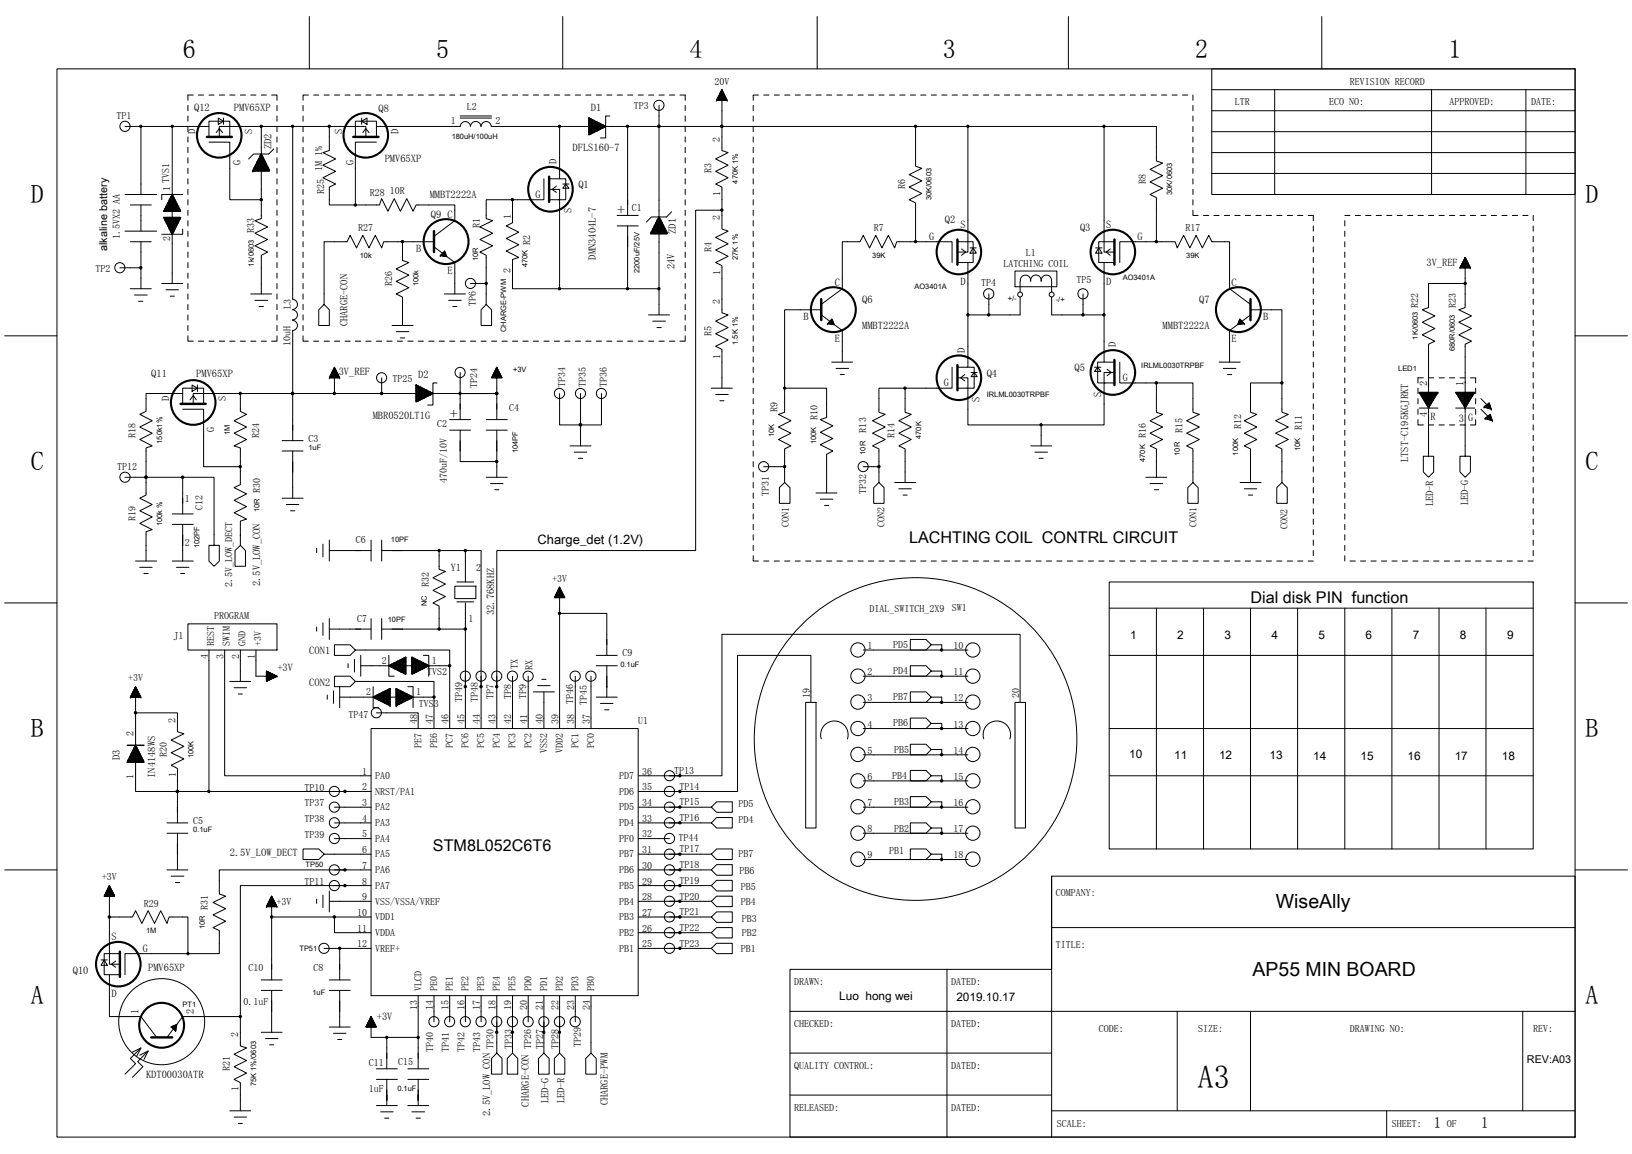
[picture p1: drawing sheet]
<svg xmlns="http://www.w3.org/2000/svg" width="297mm" height="210mm" viewBox="0 0 297 210" stroke-linecap="round" stroke-linejoin="round" font-family="sans-serif">
<defs><g id="words">
<text font-size="5.8" x="218" y="198">A3</text>
<g font-size="4.7">
<text x="33.2" y="10.6">6</text>
<text x="79.4" y="10.6">5</text>
<text x="125.5" y="10.6">4</text>
<text x="171.6" y="10.6">3</text>
<text x="217.5" y="10.6">2</text>
<text x="263.6" y="10.6">1</text>
<text x="5.6" y="36.9">D</text>
<text x="288.6" y="36.9">D</text>
<text x="5.6" y="85.5">C</text>
<text x="288.6" y="85.5">C</text>
<text x="5.6" y="134.1">B</text>
<text x="288.6" y="134.1">B</text>
<text x="5.6" y="182.7">A</text>
<text x="288.6" y="182.7">A</text>
</g>
<g font-size="3.5">
<text x="232.2" y="165.3">WiseAlly</text>
<text x="228" y="177.7">AP55 MIN BOARD</text>
</g>
<g font-size="2.9">
<text x="112.3" y="39">+</text>
<text x="81.8" y="76.2">+</text>
<text x="165.5" y="98.8">LACHTING COIL CONTRL CIRCUIT</text>
<text x="227.6" y="109.7">Dial disk PIN function</text>
<text x="78.8" y="154.9">STM8L052C6T6</text>
<text x="260.9" y="205.2">1</text>
<text x="269.5" y="205.2">1</text>
</g>
<text font-size="2.4" x="97.9" y="99">Charge_det (1.2V)</text>
<g font-size="2.1">
<text x="205.7" y="116.4">1</text>
<text x="214.3" y="116.4">2</text>
<text x="222.9" y="116.4">3</text>
<text x="231.4" y="116.4">4</text>
<text x="240" y="116.4">5</text>
<text x="248.6" y="116.4">6</text>
<text x="257.1" y="116.4">7</text>
<text x="265.7" y="116.4">8</text>
<text x="274.3" y="116.4">9</text>
<text x="205.5" y="137.9">10</text>
<text x="213.7" y="138.1">11</text>
<text x="221.9" y="138.1">12</text>
<text x="231.1" y="138.1">13</text>
<text x="239" y="138.3">14</text>
<text x="247.6" y="138.3">15</text>
<text x="256.2" y="138.3">16</text>
<text x="264.8" y="138.3">17</text>
<text x="273.4" y="138.3">18</text>
<text x="152.8" y="181.9">Luo hong wei</text>
<text x="174.1" y="182.1">2019.10.17</text>
</g>
<g font-size="2">
<text x="19.5" y="45.7" transform="rotate(-90 19.5 45.7)">alkaline battery</text>
<text x="277.9" y="193.4">REV:A03</text>
</g>
<g font-size="1.9">
<text x="35.3" y="20.3">Q12</text>
<text x="42.6" y="20.2">PMV65XP</text>
<text x="68.9" y="20.4">Q8</text>
<text x="107.6" y="20.2">D1</text>
<text x="35.6" y="24.3" transform="rotate(-90 35.6 24.3)">D</text>
<text x="45.9" y="24.3" transform="rotate(-90 45.9 24.3)">S</text>
<text x="49.4" y="27.1" transform="rotate(-90 49.4 27.1)">ZD2</text>
<text x="62.3" y="24.3" transform="rotate(-90 62.3 24.3)">S</text>
<text x="70" y="29.5">PMV65XP</text>
<text x="72.6" y="24.3" transform="rotate(-90 72.6 24.3)">D</text>
<text x="101.3" y="29.9" transform="rotate(-90 101.3 29.9)">D</text>
<text x="104.2" y="27.5">DFLS160-7</text>
<text x="43.8" y="30.1" transform="rotate(-90 43.8 30.1)">G</text>
<text x="64.4" y="30.1" transform="rotate(-90 64.4 30.1)">G</text>
<text x="105.3" y="34.2">Q1</text>
<text x="78.2" y="36.1">MMBT2222A</text>
<text x="78.4" y="39.6">Q9 C</text>
<text x="97.5" y="36">G</text>
<text x="104" y="38.8" transform="rotate(-90 104 38.8)">S</text>
<text x="172" y="40.7">Q2</text>
<text x="174.8" y="41.5">S</text>
<text x="196.6" y="42">Q3</text>
<text x="201.3" y="41.5">S</text>
<text x="75.7" y="45.9">B</text>
<text x="108.4" y="47.2" transform="rotate(-90 108.4 47.2)">DMN3404L-7</text>
<text x="123" y="42.5" transform="rotate(-90 123 42.5)">ZD1</text>
<text x="169.1" y="43.6">G</text>
<text x="207" y="43.6">G</text>
<text x="81.5" y="49.9">E</text>
<text x="122.7" y="49" transform="rotate(-90 122.7 49)">24V</text>
<text x="152" y="52">C</text>
<text x="174.8" y="51.8">D</text>
<text x="201.3" y="51.8">D</text>
<text x="224.2" y="52">C</text>
<text x="259.6" y="48.5">3V_REF</text>
<text x="63.3" y="59.4" transform="rotate(-90 63.3 59.4)">CHARGE-CON</text>
<text x="146.3" y="58.3">B</text>
<text x="156.9" y="55.2">Q6</text>
<text x="156.9" y="59.9">MMBT2222A</text>
<text x="211.6" y="59.9">MMBT2222A</text>
<text x="218.3" y="55.2">Q7</text>
<text x="229.9" y="58.3">B</text>
<text x="152" y="62.3">E</text>
<text x="175.6" y="64.2" transform="rotate(-90 175.6 64.2)">D</text>
<text x="203.1" y="63.2" transform="rotate(-90 203.1 63.2)">D</text>
<text x="224.2" y="62.3">E</text>
<text x="27.5" y="68.7">Q11</text>
<text x="35.7" y="68.5">PMV65XP</text>
<text x="61.7" y="68.2">3V_REF</text>
<text x="76.1" y="68.7">D2</text>
<text x="171.8" y="70.3">G</text>
<text x="179.6" y="68.5">Q4</text>
<text x="195.6" y="67.6">Q5</text>
<text x="204.4" y="69.3">G</text>
<text x="259.7" y="70.3" transform="rotate(-90 259.7 70.3)">2</text>
<text x="266.4" y="70.3" transform="rotate(-90 266.4 70.3)">1</text>
<text x="30.8" y="72.9" transform="rotate(-90 30.8 72.9)">D</text>
<text x="41.1" y="72.9" transform="rotate(-90 41.1 72.9)">S</text>
<text x="67.8" y="76.3">MBR0520LT1G</text>
<text x="178.3" y="73.1" transform="rotate(-90 178.3 73.1)">S</text>
<text x="200.4" y="72.2" transform="rotate(-90 200.4 72.2)">S</text>
<text x="259.7" y="75.8" transform="rotate(-90 259.7 75.8)">4</text>
<text x="260.4" y="76.4">R</text>
<text x="265.5" y="76.9">3 G</text>
<text x="39" y="78.7" transform="rotate(-90 39 78.7)">G</text>
<text x="256.3" y="84.1" transform="rotate(-90 256.3 84.1)">LTST-C195KGJRKT</text>
<text x="260.9" y="92.2" transform="rotate(-90 260.9 92.2)">LED-R</text>
<text x="267.2" y="92" transform="rotate(-90 267.2 92)">LED-G</text>
<text x="47.3" y="106.7" transform="rotate(-90 47.3 106.7)">2.5V_LOW_CON</text>
<text x="82" y="104">Y1</text>
<text x="90" y="111.9" transform="rotate(-90 90 111.9)">32.768KHZ</text>
<text x="56.3" y="119">CON1</text>
<text x="50.5" y="122.1">+3V</text>
<text x="56.3" y="124.9">CON2</text>
<text x="21.8" y="138.3" transform="rotate(-90 21.8 138.3)">D3</text>
<text x="28.2" y="141.5" transform="rotate(-90 28.2 141.5)">IN4148WS</text>
<text x="41.8" y="155.8">2.5V_LOW_DECT</text>
<text x="20.3" y="171.1">S</text>
<text x="26" y="173.2">G</text>
<text x="13.2" y="177.3">Q10</text>
<text x="27" y="176.6">PMV65XP</text>
<text x="20.3" y="181.4">D</text>
<text x="25.2" y="184.6" transform="rotate(-90 25.2 184.6)">1</text>
<text x="35.3" y="184.6" transform="rotate(-90 35.3 184.6)">2</text>
<text x="68.6" y="185.5">+3V</text>
<text x="26.6" y="196.2">KDT00030ATR</text>
<text x="89.2" y="203.1" transform="rotate(-90 89.2 203.1)">2.5V_LOW_CON</text>
<text x="96.2" y="201.4" transform="rotate(-90 96.2 201.4)">CHARGE-CON</text>
<text x="99.9" y="200.8" transform="rotate(-90 99.9 200.8)">LED-G</text>
<text x="102.7" y="200.8" transform="rotate(-90 102.7 200.8)">LED-R</text>
<text x="110.6" y="201.1" transform="rotate(-90 110.6 201.1)">CHARGE-PWM</text>
</g>
<g font-size="1.8">
<text x="130" y="15.4">20V</text>
<text x="245.7" y="15.4">REVISION RECORD</text>
<text x="21.2" y="21.7">TP1</text>
<text x="82.1" y="22.6">1</text>
<text x="84.9" y="20">L2</text>
<text x="90.2" y="22.6">2</text>
<text x="115.3" y="19.8">TP3</text>
<text x="224.7" y="19.2">LTR</text>
<text x="241.9" y="19.2">ECO NO:</text>
<text x="263.8" y="19.2">APPROVED:</text>
<text x="278.7" y="19.2">DATE:</text>
<text x="131" y="25.8" transform="rotate(-90 131 25.8)">2</text>
<text x="31" y="34.8" transform="rotate(-90 31 34.8)">1 TVS1</text>
<text x="58.6" y="31.2" transform="rotate(-90 58.6 31.2)">1M 1%</text>
<text x="59" y="35.2" transform="rotate(-90 59 35.2)">R25</text>
<text x="67.3" y="35.6">R28</text>
<text x="70.9" y="35.4">10R</text>
<text x="129.5" y="31.5" transform="rotate(-90 129.5 31.5)">R3</text>
<text x="131.1" y="35.7" transform="rotate(-90 131.1 35.7)">1</text>
<text x="164.7" y="34.4" transform="rotate(-90 164.7 34.4)">R6</text>
<text x="208.6" y="33.4" transform="rotate(-90 208.6 33.4)">R8</text>
<text x="87.4" y="41.4" transform="rotate(-90 87.4 41.4)">R1</text>
<text x="93" y="39.8" transform="rotate(-90 93 39.8)">1</text>
<text x="115" y="38.4">C1</text>
<text x="131" y="40.1" transform="rotate(-90 131 40.1)">2</text>
<text x="21.8" y="43.5" transform="rotate(-90 21.8 43.5)">1.5VX2 AA</text>
<text x="31" y="43.9" transform="rotate(-90 31 43.9)">2</text>
<text x="46.2" y="42.5" transform="rotate(-90 46.2 42.5)">R33</text>
<text x="65.2" y="42.1">R27</text>
<text x="96.5" y="44.5" transform="rotate(-90 96.5 44.5)">R2</text>
<text x="129.5" y="45.8" transform="rotate(-90 129.5 45.8)">R4</text>
<text x="159.1" y="42.1">R7</text>
<text x="186.7" y="46.6">L1</text>
<text x="215.7" y="42.1">R17</text>
<text x="17.4" y="49.5">TP2</text>
<text x="71.4" y="52" transform="rotate(-90 71.4 52)">R26</text>
<text x="92.9" y="49.7" transform="rotate(-90 92.9 49.7)">2</text>
<text x="131.1" y="50" transform="rotate(-90 131.1 50)">1</text>
<text x="178.6" y="52">TP4</text>
<text x="182.6" y="48.6">LATCHING COIL</text>
<text x="195.9" y="51.6">TP5</text>
<text x="52.9" y="56.3" transform="rotate(-90 52.9 56.3)">L3</text>
<text x="86.6" y="55.6" transform="rotate(-90 86.6 55.6)">TP6</text>
<text x="131" y="55.4" transform="rotate(-90 131 55.4)">2</text>
<text x="258.1" y="56" transform="rotate(-90 258.1 56)">R22</text>
<text x="265" y="56" transform="rotate(-90 265 56)">R23</text>
<text x="52.9" y="62.9" transform="rotate(-90 52.9 62.9)">10uH</text>
<text x="129.5" y="61.1" transform="rotate(-90 129.5 61.1)">R5</text>
<text x="131.1" y="65.2" transform="rotate(-90 131.1 65.2)">1</text>
<text x="71.4" y="69.5">TP25</text>
<text x="86.8" y="70.6" transform="rotate(-90 86.8 70.6)">TP24</text>
<text x="102.8" y="70.4" transform="rotate(-90 102.8 70.4)">TP34</text>
<text x="106.7" y="70.4" transform="rotate(-90 106.7 70.4)">TP35</text>
<text x="110.5" y="70.4" transform="rotate(-90 110.5 70.4)">TP36</text>
<text x="79.6" y="77.7">C2</text>
<text x="92.7" y="74.8">C4</text>
<text x="141.5" y="75" transform="rotate(-90 141.5 75)">R9</text>
<text x="148.8" y="76.4" transform="rotate(-90 148.8 76.4)">R10</text>
<text x="24.7" y="79.7" transform="rotate(-90 24.7 79.7)">R18</text>
<text x="47.2" y="79.7" transform="rotate(-90 47.2 79.7)">R24</text>
<text x="56.1" y="80.4">C3</text>
<text x="157.7" y="78.7" transform="rotate(-90 157.7 78.7)">R13</text>
<text x="162.8" y="79.7" transform="rotate(-90 162.8 79.7)">R14</text>
<text x="208.6" y="79.7" transform="rotate(-90 208.6 79.7)">R16</text>
<text x="215.2" y="78.9" transform="rotate(-90 215.2 78.9)">R15</text>
<text x="225.9" y="78.1" transform="rotate(-90 225.9 78.1)">R12</text>
<text x="237" y="78.3" transform="rotate(-90 237 78.3)">R11</text>
<text x="21.4" y="85.6">TP12</text>
<text x="47.3" y="89.7" transform="rotate(-90 47.3 89.7)">R30</text>
<text x="81.3" y="87.8" transform="rotate(-90 81.3 87.8)">470uF/10V</text>
<text x="157.7" y="89.8" transform="rotate(-90 157.7 89.8)">TP32</text>
<text x="24.7" y="94.9" transform="rotate(-90 24.7 94.9)">R19</text>
<text x="33.6" y="91.4">1</text>
<text x="36.9" y="92.8" transform="rotate(-90 36.9 92.8)">C12</text>
<text x="140" y="90.2" transform="rotate(-90 140 90.2)">TP31</text>
<text x="143.6" y="95.8" transform="rotate(-90 143.6 95.8)">CON1</text>
<text x="161" y="95.8" transform="rotate(-90 161 95.8)">CON2</text>
<text x="217.8" y="95.8" transform="rotate(-90 217.8 95.8)">CON1</text>
<text x="33.6" y="99.3">2</text>
<text x="64.8" y="98.9">C6</text>
<text x="234.3" y="96.2" transform="rotate(-90 234.3 96.2)">CON2</text>
<text x="42.2" y="106.8" transform="rotate(-90 42.2 106.8)">2.5V_LOW_DECT</text>
<text x="78" y="106.9" transform="rotate(-90 78 106.9)">R32</text>
<text x="86.7" y="104">2</text>
<text x="100.5" y="105.9">+3V</text>
<text x="39" y="112.6">PROGRAM</text>
<text x="65" y="113.2">C7</text>
<text x="85.3" y="113.2">1</text>
<text x="158.3" y="111.3">DIAL_SWITCH_2X9</text>
<text x="173.3" y="111.2">SW1</text>
<text x="31.6" y="116.2">J1</text>
<text x="37.8" y="120" transform="rotate(-90 37.8 120)">4</text>
<text x="39" y="117.5" transform="rotate(-90 39 117.5)">REST</text>
<text x="40.7" y="120" transform="rotate(-90 40.7 120)">3</text>
<text x="41.8" y="117.5" transform="rotate(-90 41.8 117.5)">SWIM</text>
<text x="43.5" y="120" transform="rotate(-90 43.5 120)">2</text>
<text x="44.7" y="117.5" transform="rotate(-90 44.7 117.5)">GND</text>
<text x="46.4" y="120" transform="rotate(-90 46.4 120)">1</text>
<text x="47.6" y="117.5" transform="rotate(-90 47.6 117.5)">+3V</text>
<text x="113.3" y="119.4">C9</text>
<text x="157.9" y="118.1">1</text>
<text x="162.6" y="117.9">PD5</text>
<text x="173.6" y="118.1">10</text>
<text x="23.3" y="124">+3V</text>
<text x="69.5" y="120.8">2</text>
<text x="77.7" y="122.9">TVS2</text>
<text x="78.6" y="120.8">1</text>
<text x="94.3" y="121.7" transform="rotate(-90 94.3 121.7)">TX</text>
<text x="96.9" y="121.9" transform="rotate(-90 96.9 121.9)">RX</text>
<text x="157.9" y="122.9">2</text>
<text x="162.6" y="122.7">PD4</text>
<text x="173.6" y="122.9">11</text>
<text x="31.9" y="131.6" transform="rotate(-90 31.9 131.6)">2</text>
<text x="63.5" y="130.7">TP47</text>
<text x="66.6" y="126.5">2</text>
<text x="75.7" y="126.5">1</text>
<text x="75.9" y="131.8" transform="rotate(-90 75.9 131.8)">48</text>
<text x="76.2" y="128.6">TVS3</text>
<text x="78.8" y="131.8" transform="rotate(-90 78.8 131.8)">47</text>
<text x="81.7" y="131.8" transform="rotate(-90 81.7 131.8)">46</text>
<text x="84.1" y="127.7" transform="rotate(-90 84.1 127.7)">TP49</text>
<text x="84.5" y="131.8" transform="rotate(-90 84.5 131.8)">45</text>
<text x="87" y="127.7" transform="rotate(-90 87 127.7)">TP48</text>
<text x="87.4" y="131.8" transform="rotate(-90 87.4 131.8)">44</text>
<text x="89.8" y="127.3" transform="rotate(-90 89.8 127.3)">TP7</text>
<text x="90.2" y="131.8" transform="rotate(-90 90.2 131.8)">43</text>
<text x="93.1" y="131.8" transform="rotate(-90 93.1 131.8)">42</text>
<text x="93.1" y="127.3" transform="rotate(-90 93.1 127.3)">TP8</text>
<text x="95.8" y="127.3" transform="rotate(-90 95.8 127.3)">TP9</text>
<text x="95.9" y="131.8" transform="rotate(-90 95.9 131.8)">41</text>
<text x="98.8" y="131.8" transform="rotate(-90 98.8 131.8)">40</text>
<text x="101.7" y="131.8" transform="rotate(-90 101.7 131.8)">39</text>
<text x="104.3" y="128.1" transform="rotate(-90 104.3 128.1)">TP46</text>
<text x="104.5" y="131.8" transform="rotate(-90 104.5 131.8)">38</text>
<text x="106.8" y="128.3" transform="rotate(-90 106.8 128.3)">TP45</text>
<text x="107.4" y="131.8" transform="rotate(-90 107.4 131.8)">37</text>
<text x="116.2" y="131.8">U1</text>
<text x="147.4" y="127.1" transform="rotate(-90 147.4 127.1)">19</text>
<text x="157.9" y="127.6">3</text>
<text x="162.6" y="127.4">PB7</text>
<text x="173.6" y="127.6">12</text>
<text x="185.5" y="127.1" transform="rotate(-90 185.5 127.1)">20</text>
<text x="24.3" y="133.9" transform="rotate(-90 24.3 133.9)">2</text>
<text x="30.4" y="137.8" transform="rotate(-90 30.4 137.8)">R20</text>
<text x="76.7" y="136.1" transform="rotate(-90 76.7 136.1)">PE7</text>
<text x="79.6" y="136.1" transform="rotate(-90 79.6 136.1)">PE6</text>
<text x="82.4" y="136.1" transform="rotate(-90 82.4 136.1)">PC7</text>
<text x="85.3" y="136.1" transform="rotate(-90 85.3 136.1)">PC6</text>
<text x="88.1" y="136.1" transform="rotate(-90 88.1 136.1)">PC5</text>
<text x="91" y="136.1" transform="rotate(-90 91 136.1)">PC4</text>
<text x="93.8" y="136.1" transform="rotate(-90 93.8 136.1)">PC3</text>
<text x="96.7" y="136.1" transform="rotate(-90 96.7 136.1)">PC2</text>
<text x="99.6" y="137" transform="rotate(-90 99.6 137)">VSS2</text>
<text x="102.4" y="137" transform="rotate(-90 102.4 137)">VDD2</text>
<text x="105.3" y="136.1" transform="rotate(-90 105.3 136.1)">PC1</text>
<text x="108.2" y="136.1" transform="rotate(-90 108.2 136.1)">PC0</text>
<text x="157.9" y="132.4">4</text>
<text x="157.9" y="137.1">5</text>
<text x="162.6" y="132.2">PB6</text>
<text x="162.7" y="137">PB5</text>
<text x="173.6" y="132.4">13</text>
<text x="173.6" y="137.1">14</text>
<text x="24.3" y="141.7" transform="rotate(-90 24.3 141.7)">1</text>
<text x="32" y="141.5" transform="rotate(-90 32 141.5)">1</text>
<text x="55.4" y="143.9">TP10</text>
<text x="65.9" y="140.9">1</text>
<text x="65.9" y="143.8">2</text>
<text x="68.3" y="141.7">PA0</text>
<text x="112.7" y="141.7">PD7</text>
<text x="116.9" y="140.9">36</text>
<text x="116.9" y="143.8">35</text>
<text x="122.7" y="140.8">TP13</text>
<text x="123.7" y="143.7">TP14</text>
<text x="157.9" y="141.9">6</text>
<text x="162.4" y="141.7">PB4</text>
<text x="173.6" y="141.9">15</text>
<text x="35.2" y="149.9">C5</text>
<text x="55.4" y="146.7">TP37</text>
<text x="55.4" y="149.6">TP38</text>
<text x="65.9" y="146.7">3</text>
<text x="65.9" y="149.5">4</text>
<text x="68.3" y="144.6">NRST/PA1</text>
<text x="68.3" y="147.4">PA2</text>
<text x="112.7" y="144.6">PD6</text>
<text x="112.7" y="147.4">PD5</text>
<text x="116.9" y="146.7">34</text>
<text x="116.9" y="149.5">33</text>
<text x="123.7" y="146.5">TP15</text>
<text x="123.7" y="149.4">TP16</text>
<text x="134.4" y="146.9">PD5</text>
<text x="134.4" y="149.7">PD4</text>
<text x="157.9" y="146.7">7</text>
<text x="162.7" y="146.5">PB3</text>
<text x="173.6" y="146.7">16</text>
<text x="55.4" y="152.4">TP39</text>
<text x="65.9" y="152.4">5</text>
<text x="65.9" y="155.2">6</text>
<text x="68.3" y="150.3">PA3</text>
<text x="68.3" y="153.2">PA4</text>
<text x="112.7" y="150.3">PD4</text>
<text x="112.7" y="153.2">PF0</text>
<text x="116.9" y="152.4">32</text>
<text x="116.9" y="155.2">31</text>
<text x="123.5" y="153">TP44</text>
<text x="123.7" y="155.1">TP17</text>
<text x="157.9" y="151.4">8</text>
<text x="161.8" y="155.4">PB1</text>
<text x="162.7" y="151.4">PB2</text>
<text x="173.6" y="151.4">17</text>
<text x="18.5" y="160.2">+3V</text>
<text x="55.4" y="161">TP11</text>
<text x="65.9" y="158.1">7</text>
<text x="65.9" y="161">8</text>
<text x="68.3" y="156">PA5</text>
<text x="68.3" y="158.9">PA6</text>
<text x="68.3" y="161.8">PA7</text>
<text x="112.7" y="156">PB7</text>
<text x="112.7" y="158.9">PB6</text>
<text x="112.7" y="161.8">PB5</text>
<text x="116.9" y="158.1">30</text>
<text x="116.9" y="161">29</text>
<text x="123.7" y="158">TP18</text>
<text x="123.7" y="160.8">TP19</text>
<text x="134.4" y="156">PB7</text>
<text x="134.6" y="159">PB6</text>
<text x="134.8" y="161.9">PB5</text>
<text x="157.9" y="156.2">9</text>
<text x="173.6" y="156.2">18</text>
<text x="26.2" y="165">R29</text>
<text x="37.8" y="165.6" transform="rotate(-90 37.8 165.6)">R31</text>
<text x="50.4" y="164.8">+3V</text>
<text x="65" y="166.7">10</text>
<text x="65.9" y="163.8">9</text>
<text x="68.3" y="164.6">VSS/VSSA/VREF</text>
<text x="68.3" y="167.5">VDD1</text>
<text x="112.7" y="164.6">PB4</text>
<text x="112.7" y="167.5">PB3</text>
<text x="116.9" y="163.8">28</text>
<text x="116.9" y="166.7">27</text>
<text x="123.7" y="163.7">TP20</text>
<text x="123.7" y="166.5">TP21</text>
<text x="134.8" y="164.8">PB4</text>
<text x="135" y="167.8">PB3</text>
<text x="192.2" y="163.1">COMPANY:</text>
<text x="65" y="169.5">11</text>
<text x="65" y="172.4">12</text>
<text x="68.3" y="170.3">VDDA</text>
<text x="68.3" y="173.2">VREF+</text>
<text x="112.7" y="170.3">PB2</text>
<text x="112.7" y="173.2">PB1</text>
<text x="116.9" y="169.5">26</text>
<text x="116.9" y="172.4">25</text>
<text x="123.7" y="169.4">TP22</text>
<text x="123.7" y="172.2">TP23</text>
<text x="134.8" y="173.2">PB1</text>
<text x="135" y="170.3">PB2</text>
<text x="192.2" y="172.6">TITLE:</text>
<text x="45.3" y="176.6">C10</text>
<text x="57.1" y="176.6">C8</text>
<text x="144.5" y="179.2">DRAWN:</text>
<text x="173.1" y="179.2">DATED:</text>
<text x="44.3" y="182.9">0.1uF</text>
<text x="75.9" y="183.7" transform="rotate(-90 75.9 183.7)">13</text>
<text x="76.7" y="180.4" transform="rotate(-90 76.7 180.4)">VLCD</text>
<text x="78.8" y="183.7" transform="rotate(-90 78.8 183.7)">14</text>
<text x="79.6" y="180.4" transform="rotate(-90 79.6 180.4)">PE0</text>
<text x="81.7" y="183.7" transform="rotate(-90 81.7 183.7)">15</text>
<text x="82.4" y="180.4" transform="rotate(-90 82.4 180.4)">PE1</text>
<text x="84.5" y="183.7" transform="rotate(-90 84.5 183.7)">16</text>
<text x="85.3" y="180.4" transform="rotate(-90 85.3 180.4)">PE2</text>
<text x="87.4" y="183.7" transform="rotate(-90 87.4 183.7)">17</text>
<text x="88.1" y="180.4" transform="rotate(-90 88.1 180.4)">PE3</text>
<text x="90.2" y="183.7" transform="rotate(-90 90.2 183.7)">18</text>
<text x="91" y="180.4" transform="rotate(-90 91 180.4)">PE4</text>
<text x="93.1" y="183.7" transform="rotate(-90 93.1 183.7)">19</text>
<text x="93.8" y="180.4" transform="rotate(-90 93.8 180.4)">PE5</text>
<text x="95.9" y="183.7" transform="rotate(-90 95.9 183.7)">20</text>
<text x="96.7" y="180.4" transform="rotate(-90 96.7 180.4)">PD0</text>
<text x="98.8" y="183.7" transform="rotate(-90 98.8 183.7)">21</text>
<text x="99.6" y="180.4" transform="rotate(-90 99.6 180.4)">PD1</text>
<text x="101.7" y="183.7" transform="rotate(-90 101.7 183.7)">22</text>
<text x="102.4" y="180.4" transform="rotate(-90 102.4 180.4)">PD2</text>
<text x="104.5" y="183.7" transform="rotate(-90 104.5 183.7)">23</text>
<text x="105.3" y="180.4" transform="rotate(-90 105.3 180.4)">PD3</text>
<text x="107.4" y="183.7" transform="rotate(-90 107.4 183.7)">24</text>
<text x="108.2" y="180.4" transform="rotate(-90 108.2 180.4)">PB0</text>
<text x="43.4" y="188.7" transform="rotate(-90 43.4 188.7)">2</text>
<text x="78.8" y="191.3" transform="rotate(-90 78.8 191.3)">TP40</text>
<text x="81.7" y="191.3" transform="rotate(-90 81.7 191.3)">TP41</text>
<text x="84.6" y="191.3" transform="rotate(-90 84.6 191.3)">TP42</text>
<text x="87.4" y="191.3" transform="rotate(-90 87.4 191.3)">TP43</text>
<text x="89.8" y="191" transform="rotate(-90 89.8 191)">TP30</text>
<text x="93.1" y="191" transform="rotate(-90 93.1 191)">TP33</text>
<text x="96.7" y="190.8" transform="rotate(-90 96.7 190.8)">TP26</text>
<text x="98.8" y="190.8" transform="rotate(-90 98.8 190.8)">TP27</text>
<text x="101.7" y="191" transform="rotate(-90 101.7 191)">TP28</text>
<text x="105.7" y="190.6" transform="rotate(-90 105.7 190.6)">TP29</text>
<text x="144.5" y="186.9">CHECKED:</text>
<text x="173.1" y="186.9">DATED:</text>
<text x="200" y="187.8">CODE:</text>
<text x="218.1" y="187.8">SIZE:</text>
<text x="245.7" y="187.8">DRAWING NO:</text>
<text x="279.1" y="187.8">REV:</text>
<text x="41.8" y="194.9" transform="rotate(-90 41.8 194.9)">R21</text>
<text x="67.2" y="193.9">C11</text>
<text x="72.5" y="193.7">C15</text>
<text x="144.5" y="194.5">QUALITY CONTROL:</text>
<text x="173.1" y="194.5">DATED:</text>
<text x="43.4" y="198.6" transform="rotate(-90 43.4 198.6)">1</text>
<text x="67.2" y="198.7">1uF</text>
<text x="144.5" y="202.1">RELEASED:</text>
<text x="173.1" y="202.1">DATED:</text>
<text x="192.4" y="205">SCALE:</text>
<text x="253.3" y="205">SHEET:</text>
<text x="263.4" y="205">OF</text>
</g>
<g font-size="1.4">
<text x="82.2" y="25.3">180uH/100uH</text>
<text x="134.3" y="33.4" transform="rotate(-90 134.3 33.4)">470K 1%</text>
<text x="213.4" y="35.5" transform="rotate(-90 213.4 35.5)">30K/0603</text>
<text x="169.5" y="36.4" transform="rotate(-90 169.5 36.4)">30K/0603</text>
<text x="65.5" y="46.9">10k</text>
<text x="87" y="47.5" transform="rotate(-90 87 47.5)">10R</text>
<text x="134.3" y="47.3" transform="rotate(-90 134.3 47.3)">27K 1%</text>
<text x="158.7" y="46.9">39K</text>
<text x="215.9" y="46.9">39K</text>
<text x="46.2" y="48.5" transform="rotate(-90 46.2 48.5)">1k/0603</text>
<text x="76.2" y="52.1" transform="rotate(-90 76.2 52.1)">100k</text>
<text x="96" y="48.6" transform="rotate(-90 96 48.6)">470K</text>
<text x="116.4" y="49.7" transform="rotate(-90 116.4 49.7)">2200uF/25V</text>
<text x="166.5" y="52.5">AO3401A</text>
<text x="204.3" y="51">AO3401A</text>
<text x="183.4" y="54.8">+/-</text>
<text x="192.2" y="55">-/+</text>
<text x="92.1" y="60.4" transform="rotate(-90 92.1 60.4)">CHARGE-PWM</text>
<text x="134.3" y="62.7" transform="rotate(-90 134.3 62.7)">1.5K 1%</text>
<text x="258.1" y="61.8" transform="rotate(-90 258.1 61.8)">1K/0603</text>
<text x="264.8" y="63.9" transform="rotate(-90 264.8 63.9)">680R/0603</text>
<text x="93.4" y="67.8">+3V</text>
<text x="207.7" y="66.9">IRLML0030TRPBF</text>
<text x="254.5" y="67.6">LED1</text>
<text x="179.6" y="72.2">IRLML0030TRPBF</text>
<text x="29.5" y="80.8" transform="rotate(-90 29.5 80.8)">150k1%</text>
<text x="41.8" y="79.2" transform="rotate(-90 41.8 79.2)">1M</text>
<text x="56.1" y="81.9">1uF</text>
<text x="94.3" y="82.4" transform="rotate(-90 94.3 82.4)">104PF</text>
<text x="140.9" y="79.5" transform="rotate(-90 140.9 79.5)">10K</text>
<text x="148.5" y="80.8" transform="rotate(-90 148.5 80.8)">100K</text>
<text x="157.5" y="82.8" transform="rotate(-90 157.5 82.8)">10R</text>
<text x="167.6" y="79.9" transform="rotate(-90 167.6 79.9)">470K</text>
<text x="214.7" y="82.9" transform="rotate(-90 214.7 82.9)">10R</text>
<text x="225.4" y="82.9" transform="rotate(-90 225.4 82.9)">100K</text>
<text x="236.6" y="82.1" transform="rotate(-90 236.6 82.1)">10K</text>
<text x="208.4" y="84.1" transform="rotate(-90 208.4 84.1)">470K</text>
<text x="29.5" y="95.8" transform="rotate(-90 29.5 95.8)">100k %</text>
<text x="47.2" y="93.2" transform="rotate(-90 47.2 93.2)">10R</text>
<text x="36.3" y="99.8" transform="rotate(-90 36.3 99.8)">102PF</text>
<text x="71.2" y="98.6">10PF</text>
<text x="70.6" y="113.1">10PF</text>
<text x="77.7" y="110.3" transform="rotate(-90 77.7 110.3)">NC</text>
<text x="112.9" y="121.4">0.1uF</text>
<text x="35.2" y="138" transform="rotate(-90 35.2 138)">100K</text>
<text x="35.2" y="151.5">0.1uF</text>
<text x="55.6" y="157.8">TP50</text>
<text x="26.6" y="169.8">1M</text>
<text x="37.3" y="169.1" transform="rotate(-90 37.3 169.1)">10R</text>
<text x="54.5" y="173">TP51</text>
<text x="33.2" y="183.3">PT1</text>
<text x="56.9" y="181">1uF</text>
<text x="46.6" y="197.7" transform="rotate(-90 46.6 197.7)">75K 1%/0603</text>
<text x="72.3" y="198.5">0.1uF</text>
</g>
</g></defs>
<g fill="none" stroke="#000" stroke-width=".18">
<path d="M10.4 12.5h276.3v194.4h-276.3zM34.2 19.2v1M35.2 17.3h-1v.9M36.1 17.3h1M38 17.3h1M39.9 17.3h1M41.8 17.3h1M43.7 17.3h1M45.6 17.3h1M47.6 17.3h.9M49.4 17.3h1v.9M50.4 19.2v1"/>
<path d="M55.2 19.2v1M56.1 17.3h-.9v.9M56.3 3v9.5M57.1 17.3h.9M59 17.3h.9M60.9 17.3h.9M62.8 17.3h.9M64.7 17.3h1M66.6 17.3h.9M68.5 17.3h1M70.4 17.3h1M72.3 17.3h1"/>
<path d="M74.2 17.3h1M76.1 17.3h1M78 17.3h1M79.9 17.3h1M81.8 17.3h1M83.8 17.3h.9M85.6 17.3h1M87.6 17.3h.9M89.5 17.3h.9M91.4 17.3h.9M93.3 17.3h.9M95.2 17.3h.9"/>
<path d="M97.1 17.3h.9M99 17.3h.9M100.9 17.3h1M102.4 3v9.5M102.8 17.3h1M104.7 17.3h1M106.6 17.3h1M108.5 17.3h1M110.4 17.3h1M112.3 17.3h1M114.2 17.3h1M116.2 17.3h.9"/>
<path d="M118 17.3h1M119.9 17.3h1M119.9 19.2v20.3M121.9 17.3h.9M123.8 17.3h.9v.9M124.7 19.2v1M130.4 18.2h.1M130.4 18.2h2M130.5 18.2h1.8M130.5 18.1v.1M130.5 18.1h1.7v.1M130.6 18h1.6"/>
<path d="M130.6 17.9v.3M130.6 17.9h1.6v.3M130.6 17.9h1.5M130.7 17.7v.5M130.7 17.8h1.4v.4M130.7 17.7h1.4M130.7 18.2v-.6h1.3v.6M130.8 17.6h1.2M130.8 17.4v.8M130.8 17.5h1.1v.7M130.8 17.4h1.1M130.9 17.3v.9"/>
<path d="M130.9 17.3h1v.9M130.9 17.3h.9M131 17.1v1.1M131 17.2h.8v1M131 17.1h.8M131 16.9v1.3M131 17h.7v1.2M131.1 16.9h.6M131.1 16.8v1.4M131.1 16.8h.5v1.4M131.2 16.8h.4M131.2 16.6v1.6"/>
<path d="M131.2 16.7h.4v1.5M131.2 16.6h.3M131.3 16.5v1.7M131.3 16.6h.2v1.6M131.3 16.5h.2M131.3 16.3v1.9M131.3 16.4l.1 1.8M131.4 16.3h.1M131.4 16.3l1 1.9h-2l1-1.9v11.1l1.1 .4-2.2 1.1 2.2 1.2-2.2 1.1 2.2 1.1-2.2 1.2 1.1 .5v7.7l1.1 .4-2.2 1.1 2.2 1.2-2.2 1.1 2.2 1.1-2.2 1.2 1.1 .5v8.6l1.1 .4-2.2 1.1 2.2 1.2-2.2 1.1 2.2 1.2-2.2 1.1 1.1 .6v7M132.4 18.2h.1M137.1 19.2v1M138.1 17.3h-1v.9"/>
<path d="M139 17.3h1M140.9 17.3h1M142.8 17.3h1M144.7 17.3h1M146.6 17.3h1M148.5 17.3h1M148.7 3v9.5M150.4 17.3h1M152.3 17.3h1M154.3 17.3h.9M156.2 17.3h.9M158 17.3h1"/>
<path d="M160 17.3h.9M161.9 17.3h.9M163.8 17.3h.9M165.7 17.3h.9M167.6 17.3h.9M169.5 17.3h.9M171.4 17.3h1M173.3 17.3h1M175.2 17.3h1M177.1 17.3h1M179 17.3h1M180.9 17.3h1"/>
<path d="M182.8 17.3h1M184.7 17.3h1M186.6 17.3h1M188.6 17.3h.9M190.5 17.3h.9M192.4 17.3h.9M194.3 17.3h.9M194.5 3v9.5M196.2 17.3h.9M198.1 17.3h.9M200 17.3h1M201.9 17.3h.9"/>
<path d="M203.8 17.3h.9M205.7 17.3h.9M207.6 17.3h1M209.5 17.3h1M211.4 17.3h1M213.3 17.3h1M215.2 17.3h1M217.1 17.3v.9M217.1 19.2v1M220.6 16.3h66.1M220.6 12.5h66.1v22.9h-66.1zM232 16.3v19.1"/>
<path d="M240.6 3v9.5M260.6 16.3v19.1M277.7 16.3v19.1M22.8 35.4h5.7M23.7 37.3h3.8M25.7 37.3v4.8M25.7 23h-2.9M25.7 23v12.4M25.7 23h5.6v18.1M31.3 23h6.7v1.9M33.2 35.4h-3.8v.9M34.2 21.1v1"/>
<path d="M34.2 23v1M34.2 24.9v1M34.2 26.8v1M34.2 28.7v1M34.2 30.6v1M34.2 32.5v1M34.2 34.5v.9M34.2 36.3v1M34.2 38.2v1M38 23v-.9h3.8v.9h-1.9v1.9M38 25.9h3.8v10.4h5.8M39.3 24.1l.6-.7 .6 .7"/>
<path d="M39.7 21.5l1 .6-1 .5zM40.7 21.5v1.1M47.6 31.1v8.7l-1.2 .4 2.3 1.1-2.3 1.1 2.3 1.2-2.3 1.1 2.3 1.2-1.1 .6v7M47.6 23v5M49.8 27.1l-.9 .9h-2.7l-.9 .9M50.4 21.1v1M50.4 23v1M50.4 24.9v1M50.4 26.8v1M50.4 28.7v1M50.4 30.6v1M50.4 32.5v1"/>
<path d="M50.4 34.5v.9M50.4 36.3v1M50.4 38.2v1M53.3 23v31.4M55.2 21.1v1M55.2 23v1M55.2 24.9v1M55.2 26.8v1M55.2 28.7v1M55.2 30.6v1M55.2 32.5v1M55.2 34.5v.9"/>
<path d="M55.2 36.3v1M55.2 38.2v1M59.9 23h4.8v1.9M59.9 23h-18.1v1.9M59.9 23v4.4l-1.1 .4 2.3 1.1-2.3 1.2 2.3 1.1-2.3 1.1 2.3 1.2-1.2 .5v3.3h9.2l.4-1.1 1.1 2.2 1.2-2.2 1.1 2.2 1.1-2.2 1.2 2.2 .5-1.1h7.1v2.9l-3.8 2.8M65.8 22.1l1-.6v1.1zM65.8 21.5v1.1M66 24.1l.6-.7 .6 .7M68.5 23v-.9h-3.8v.9h1.9v1.9M68.5 25.9h-3.8v11.4M83.8 21.5h5.7M83.8 21.1h5.7"/>
<path d="M87.5 23a.95 .95 0 0 0-.9-.9 .95 .95 0 0 0-1 .9 .92 .92 0 0 0-.9-.9 .92 .92 0 0 0-.9 .9h-15.3v1.9M87.6 23a.92 .92 0 0 1 .9-.9 .92 .92 0 0 1 .9 .9M89.5 23h17.7M93.3 36.3v4.2l-1.2 .6 2.3 1.1-2.3 1.2 2.3 1.1-2.3 1.2 2.3 1.1-1.1 .4v5.3h8.6M93.3 36.3h-4.8v3.5l1.2 .4-2.3 1.1 2.3 1.1-2.3 1.2 2.3 1.1-2.3 1.2 1.1 .6v5.1h-2.9M99 32.5v3.8h-5.7M99.9 36.3h2v16.2M99.9 34.5h2v1.8M101.3 33.9l-.8 .6 .8 .5M101.9 30.6v1.9h-2M101.9 30.6h.1M101.9 32.5h1.1v3.8h-1.3"/>
<path d="M101.9 23v7.6M102.4 33.5h1.2M103 33.5l.6 .7h-1.2zM110.2 23h56.4M111 21.1h-.8v4h-.9M112.3 39.2h3.9M114.2 23v16.2M119.9 23h.1M122.2 38.5l-.9 1h-2.7l-.9 .9M124.7 21.1v1M124.7 23v1M124.7 24.9v1"/>
<path d="M124.7 26.8v1M124.7 28.7v1M124.7 30.6v1M124.7 32.5v1M124.7 34.5v.9M124.7 36.3v1M124.7 38.2v1M131.4 38.2h-4.8v62h-36.2v24.7M131.4 23h.1M137.1 21.1v1M137.1 23v1M137.1 24.9v1"/>
<path d="M137.1 26.8v1M137.1 28.7v1M137.1 30.6v1M137.1 32.5v1M137.1 34.5v.9M137.1 36.3v1M137.1 38.2v1M176.2 23h-9.6v7.2l1.2 .4-2.3 1.2 2.3 1.1-2.3 1.1 2.3 1.2-2.3 1.1 1.1 .6v7.1M201 23h-24.8v21h-1.9M217.1 38.2v1h1M217.1 21.1v1M217.1 23v1"/>
<path d="M217.1 24.9v1M217.1 26.8v1M217.1 28.7v1M217.1 30.6v1M217.1 32.5v1M217.1 34.5v.9M217.1 36.3v1M219.1 39.2h.9M220.6 24h66.1M220.6 20.2h66.1M220.6 27.8h66.1M220.6 31.6h66.1"/>
<path d="M220.9 39.2h1M222.9 39.2h.9M224.7 39.2h1M226.6 39.2h1M228.6 39.2h.9M230.5 39.2h.9M232.4 39.2h.9M234.3 39.2h.9M236.2 39.2h.9M238.1 39.2h.9v1M244.8 39.2h.9M246.7 39.2h.9"/>
<path d="M248.6 39.2h.9M250.5 39.2h.9M252.4 39.2h.9M254.3 39.2h.9M256.2 39.2h1M258.1 39.2h1M260 39.2h.9M261.9 39.2h1M263.8 39.2h1M265.7 39.2h1M267.6 39.2h1M269.5 39.2h1"/>
<path d="M271.4 39.2h1M273.4 39.2h.9M275.2 39.2h1M277.2 39.2h.9M279.1 39.2v1M21.8 48.7h3.9v3.8M22.8 42.1h5.7M23.7 44h3.8M23.7 52.5h3.8M24.5 53.7h2.3M25.2 54.8h.8M25.7 44v4.7"/>
<path d="M29.4 51.6h3.8M30.2 52.7h2.3M31 53.9h.7M31.3 42.4v9.2M33.2 41.7v.9h-3.8M34.2 40.2v.9M34.2 42.1v.9M34.2 44v.9M34.2 45.9v.9M34.2 47.8v.9M34.2 49.7v.9M34.2 51.6v.9"/>
<path d="M34.2 53.5v.9M34.2 55.4v1M34.2 57.3v1M34.2 59.2v1M45.6 53.5h3.8M46.4 54.7h2.3M47.2 55.8h.7M50.4 40.2v.9M50.4 42.1v.9M50.4 44v.9M50.4 45.9v.9M50.4 47.8v.9"/>
<path d="M50.4 49.7v.9M50.4 51.6v.9M50.4 53.5v.9M50.4 55.4v1M50.4 57.3v1M50.4 59.2v1M53.2 54.5a.92 .92 0 0 1 .9 .9 .92 .92 0 0 1-.9 .9M53.2 56.4a.92 .92 0 0 1 .9 .9 .92 .92 0 0 1-.9 .9M53.2 58.3a.92 .92 0 0 1 .9 .9 .92 .92 0 0 1-.9 .9M55.2 40.2v.9M55.2 42.1v.9M55.2 44v.9"/>
<path d="M55.2 45.9v.9M55.2 47.8v.9M55.2 49.7v.9M55.2 51.6v.9M55.2 53.5v.9M55.2 55.4v1M55.2 57.3v1M55.2 59.2v1M71.4 59.2h3.8M73.3 44v3.4l1.1 .4-2.3 1.1 2.3 1.2-2.3 1.1 2.3 1.1-2.3 1.2 1.2 .6v5.1M79 44h-9.2l-.3 1.1-1.2-2.3-1.1 2.3-1.2-2.3-1.1 2.3-1.2-2.3-.5 1.2h-4.2v11.4l.9 1v2.8h-1.9v-2.8l1-1M79 44.9l3.8 2.9v5.7"/>
<path d="M80.1 46.5h.1M80.2 46.5h1M80.3 46.3v.2M80.4 46.2h.7M80.5 46.1v.5M80.5 46.1h.6M80.7 45.9v.7M80.7 45.9h.3M80.8 46.6h.5M80.9 53.5h3.8M80.9 45.7v1M80.9 45.7l.4 1-1.2-.2z"/>
<path d="M80.9 45.7h.1M81.1 46v.7M81.3 46.5v.2M81.7 54.7h2.2M82.4 55.8h.8M88.5 51.6v3.8l1 1v2.8h-1.9v-2.8l.9-1M112.3 41.1h3.9M114.2 41.1v11.4M118 57.3h3.9M118.8 58.4h2.3M119.6 59.6h.8M119.9 42.5v14.8"/>
<path d="M119.9 52.5h-18M124.7 40.2v.9M124.7 42.1v.9M124.7 44v.9M124.7 45.9v.9M124.7 47.8v.9M124.7 49.7v.9M124.7 51.6v.9M124.7 53.5v.9M124.7 55.4v1M124.7 57.3v1M124.7 59.2v1"/>
<path d="M137.1 40.2v.9M137.1 42.1v.9M137.1 44v.9M137.1 45.9v.9M137.1 47.8v.9M137.1 49.7v.9M137.1 51.6v.9M137.1 53.5v.9M137.1 55.4v1M137.1 57.3v1M137.1 59.2v1M149.5 56.4h-6.7v14.2"/>
<path d="M149.5 57.3l3.8 2.9v5.7M150.6 58.9h.1M150.7 58.8h1M150.8 58.7v.2M150.9 58.6h.8M151 58.5v.5M151.1 58.4h.5M151.2 58.3v.7M151.2 58.3h.3M151.4 59h.4M151.4 58.1v1M151.4 58.1l.5 1-1.3-.2z"/>
<path d="M151.4 58.1h.1M151.6 58.4v.7M151.8 58.9v.2M173.3 47.8v-3.8h-10.1l-.4 1.1-1.1-2.3-1.2 2.3-1.1-2.3-1.1 2.3-1.2-2.3-.6 1.2h-3.2v8.5l-3.8 2.9M174.3 47.8h1.9v17.1M174.3 45.9h1.9v-1.9h.9v3.8h-.9M175 45.3l.8 .6-.8 .6M176.5 45.1h1.2M177.1 45.1l.6 1h-1.2zM180 53.5v3.8M184.7 49.3h7.7v2.9h-7.7zM185.7 54.1v3.2h-9.5"/>
<path d="M185.7 51.2v1.9M185.7 51.2a.94 .94 0 0 1 .9-1.1 .94 .94 0 0 1 1 1.1M187.6 51.2a.95 .95 0 0 1 .9-1.2 .95 .95 0 0 1 1 1.2M189.5 51.2a.94 .94 0 0 1 1-1.1 .94 .94 0 0 1 .9 1.1M191.4 51.2v1.9M197.1 57.3h3.9M197.1 53.5v3.8h-5.7v-3.2M199.4 45.1h1.2M200 45.1l.6 1h-1.2zM202.1 45.3l-.8 .6 .8 .6M202.8 47.8h-1.8v16.2M202.8 45.9h-1.8v-1.9h-1v3.8h1"/>
<path d="M203.8 47.8v-3.8h10.1l.4 1.1 1.1-2.3 1.2 2.3 1.1-2.3 1.1 2.3 1.2-2.3 .6 1.2h3.2v8.5l3.8 2.9M210.5 44v-8l-1.2-.6 2.3-1.2-2.3-1.1 2.3-1.1-2.3-1.2 2.3-1.1-1.1-.4v-6.3h-9.5v21h1.8M225.3 58.9v.2M225.4 58.8h1M225.4 58.6h.8M225.5 58.4v.6M225.5 58.4h.5M225.6 58.3h.3M225.7 58.1h.1M225.7 58.1l.8 .8-1.2 .2zM225.7 58.1v.9h-.4M225.9 58.3v.7"/>
<path d="M226.1 58.5v.4M226.3 58.7v.2M226.5 58.9h.1M227.6 56.4h5.7v13.3M227.6 57.3l-3.8 2.9v5.7M239 41.1v1M239 43v1M239 44.9v1M239 46.8v1M239 48.7v1M239 50.6v1M239 52.5v1"/>
<path d="M239 54.4v1M239 56.4v.9M239 58.3v.9M244.8 49.7v.9M244.8 51.6v.9M244.8 53.5v.9M244.8 55.4v1M244.8 57.3v1M244.8 59.2v1M244.8 40.2v.9M244.8 42.1v.9M244.8 44v.9"/>
<path d="M244.8 45.9v.9M244.8 47.8v.9M265.7 48.7h.1M265.7 48.7h1.9M265.8 48.7v-.1h1.7v.1M265.8 48.5h1.7M265.9 48.7v-.3h1.6v.3M265.9 48.3h1.5M266 48.7v-.4h1.4v.4M266 48.2h1.4M266 48.7v-.6h1.3v.6M266.1 48h1.2"/>
<path d="M266.1 48.7v-.7h1.1v.7M266.1 47.9h1.1M266.2 47.8h.9M266.3 47.6h.8M266.4 47.4h.6M266.5 47.3h.4M266.5 47.1h.3M266.6 47h.2v1.7M266.7 46.8h.1M266.7 46.8l-1 1.9h1.9l-.9-1.9v9.2l-1.2 .4 2.3 1.1-2.3 1.1 2.3 1.2-2.3 1.1 2.3 1.2-1.1 .5v12.6M266.7 51.6h-6.7v4.4l-1.1 .4 2.3 1.1-2.3 1.1 2.3 1.2-2.3 1.1 2.3 1.2-1.2 .5v12.6M266.7 46.8v1.9"/>
<path d="M266.7 46.9l-.1 1.8M266.8 47.1h-.3v1.6M266.9 47.2v1.5M266.9 47.2h-.4v1.5M266.9 47.3v1.4M266.9 47.4h-.5v1.3M267 47.5v1.2M267 47.5h-.7v1.2M267.1 47.6v1.1M267.1 47.7h-.8v1M267.2 47.8v.9M267.2 47.8h-1v.9"/>
<path d="M267.6 48.7h.1M279.1 41.1v1M279.1 43v1M279.1 44.9v1M279.1 46.8v1M279.1 48.7v1M279.1 50.6v1M279.1 52.5v1M279.1 54.4v1M279.1 56.4v.9M279.1 58.3v.9M.8 61.1h9.6"/>
<path d="M33.2 74.5h3.9v10.4h6.6M33.2 71.6v-1h3.9v1h-1.9v1.9M33.2 73.5v-1.9h-6.6v3.2l-1.2 .6 2.3 1.2-2.3 1.1 2.3 1.1-2.3 1.2 2.3 1.1-1.1 .4v8.6l-1.2 .6 2.3 1.1-2.3 1.1 2.3 1.2-2.3 1.1 2.3 1.2-1.1 .4v5.3M34.2 61.1v1h1M34.6 72.7l.6-.7 .5 .7M35 70.1l.9 .5-.9 .6zM35.9 70.1v1.1M36.1 62.1h1M38 62.1h1M39.9 62.1h1M41.8 62.1h1M43.7 71.6v3.2l1.2 .6-2.3 1.2 2.3 1.1-2.3 1.1 2.3 1.2-2.3 1.1 1.1 .4v6.7l-1.1 .5 2.3 1.2-2.3 1.1 2.3 1.2-2.3 1.1 2.3 1.1-1.2 .4v2.5"/>
<path d="M43.7 62.1h1M45.6 62.1h1M47.6 62.1h.9M50.4 61.1v1h-1M53.3 60.2v20M53.3 71.6h.1M55.2 61.1v1h.9M57.1 62.1h.9M59 62.1h.9M59.9 68.7h.1M60 68.7h1.8M60 68.6h1.8v.1"/>
<path d="M60 68.5v.2M60 68.5h1.7M60.1 68.5h1.6M60.2 68.3h1.4M60.2 68.2v.5M60.2 68.2h1.3M60.3 68h1.2M60.4 67.8v.9M60.4 67.9h1M60.4 67.8h.9M60.5 67.6v1.1M60.5 67.7h.8"/>
<path d="M60.5 67.6h.8M60.6 67.4v1.3M60.6 67.6h.6M60.6 67.5h.6M60.6 67.3v1.4M60.6 67.4h.5M60.6 67.3h.5M60.7 67.1v1.6M60.7 67.2h.4M60.7 67.2h.3M60.8 67v1.7M60.8 67.1h.2"/>
<path d="M60.8 67h.2M60.9 67h.1M60.9 66.8v1.9M60.9 66.8l.9 1.9h-1.9l1-1.9v4.8M60.9 66.9h.1M60.9 62.1h.9M60.9 66.9v1.8M61 67.1v1.6M61.1 67.2v1.5M61.1 67.4v1.3M61.2 67.5v1.2M61.3 67.7v1"/>
<path d="M61.4 67.8v.9M61.4 67.9h-1.1v.8M61.5 68v.7M61.5 68.1h-1.2l-.1 .6M61.5 68.1v.6M61.6 68.3v.4M61.6 68.4h-1.5v.3M61.7 68.5v.2M61.8 68.7h.1M62.8 62.1h.9M64.7 62.1h1M66.6 62.1h.9"/>
<path d="M68.5 62.1h1M69.5 68.7v2.9M70.4 62.1h1M72.1 60.3h2.3M72.3 62.1h1M72.9 61.5h.7M74.2 62.1h1M75.7 71.6h-38.6v1.9M76.1 62.1h1M78 62.1h1M79.6 69.7h-.8v4h-1M79.9 62.1h1"/>
<path d="M81.8 76.3h3.8M81.8 78.3h3.8M81.8 62.1h1M83.8 71.6v4.7M83.8 78.3v5.7h6.6M83.8 67.8v3.8h6.6M83.8 62.1h.9M85.6 62.1h1M87.6 62.1h.9M88.5 76.3h3.8M88.5 78.3h3.8M89.5 62.1h.9"/>
<path d="M89.5 68.6v.1M89.5 68.7h1.8M89.5 68.6h1.8M89.6 68.5h1.6v.2M89.7 68.3v.4M89.7 68.4h1.5v.3M89.7 68.3h1.5M89.7 68.2v.5M89.7 68.2h1.4M89.8 68.2h1.3M89.8 68v.7M89.8 68.1h1.2"/>
<path d="M89.8 68h1.2M89.9 67.9h1M90 67.7v1M90 67.8h.9M90 67.7h.8M90 67.5v1.2M90 67.6h.8M90.1 67.6h.6M90.1 67.4v1.3M90.1 67.5h.6M90.1 67.4h.6M90.2 67.2v1.5"/>
<path d="M90.2 67.3h.5M90.2 67.2h.4M90.3 67.2h.3M90.3 67.1v1.6M90.3 67.1h.2M90.3 67h.2M90.3 66.9v1.8M90.4 67h.1M90.4 66.9h.1M90.4 66.8v1.9M90.4 66.8l1 1.9h-1.9l.9-1.9v9.5M90.4 71.6h.1"/>
<path d="M90.4 78.3v8.5M90.4 71.6h-11.6M90.5 67v1.7M90.6 67.1v1.6M90.7 67.3v1.4M90.7 67.4v1.3M90.8 67.6v1.1M90.9 67.7v1M90.9 67.9h-1v.8M90.9 67.9v.8M91 68v.7M91.1 68.2v.5"/>
<path d="M91.2 68.5h-1.6v.2M91.3 68.7h.1M91.4 62.1h.9M93.3 62.1h.9M95.2 62.1h.9M97.1 62.1h.9M99 62.1h.9M100.9 62.1h1M101.9 71.6v5.7h3.8v3.8M102.8 62.1h1M104.7 62.1h1M105.7 71.6v5.7h3.8v-5.7"/>
<path d="M106.6 62.1h1M108.5 62.1h1M110.4 62.1h1M112.3 62.1h1M114.2 62.1h1M116.2 62.1h.9M118 62.1h1M119.9 62.1h1M121.9 62.1h.9M124.7 61.1v1h-.9M129.5 70.6h3.8M130.3 71.8h2.2"/>
<path d="M131 72.9h.8M137.1 61.1v1M137.1 63v1M137.1 64.9v1M137.1 66.8v1M137.1 68.7v1M137.1 70.6v1M137.1 72.5v1M137.1 74.5v.9M137.1 76.3v1M137.1 78.3v.9M142.8 70.6v4.4l-1.1 .4 2.3 1.2-2.3 1.1 2.3 1.1-2.3 1.2 2.3 1.1-1.2 .6v3.2"/>
<path d="M142.8 70.6h7.6v5.4l-1.1 .3 2.3 1.2-2.3 1.2 2.3 1.1-2.3 1.1 2.3 1.2-1.2 .6v7M151.4 65.9h3.8M152.2 67h2.2M152.9 68.2h.8M164.7 70.6h-4.7v4.4l1.1 .4-2.3 1.2 2.3 1.1-2.3 1.1 2.3 1.2-2.3 1.1 1.2 .6v3.2M164.7 70.6v4.4l1.2 .4-2.3 1.2 2.3 1.1-2.3 1.1 2.3 1.2-2.3 1.1 1.1 .6v6.1M173.3 66.8v3.8h-8.6M174.3 70.6h1.9v6.7h13.3M174.3 68.7h1.9v1.9M175.6 68.2l-.8 .5 .8 .6M176.2 64.9v1.9h-1.9M176.2 64.9h.1"/>
<path d="M176.2 66.8h1.1v3.8h-1.3M176.7 67.8h1.2M177.3 67.8l.6 .7h-1.2zM189.5 77.3v3.8M199.2 66.8h1.2M199.8 66.8l.6 .8h-1.2zM201 64v1.9h1.8M201 64h.1M201 65.9h-1.2v3.8h1.3M201.5 67.2l.8 .6-.8 .6M202.8 69.7h-1.8v7.6h-11.5M202.8 67.8h-1.8v1.9"/>
<path d="M203.8 65.9v3.8h6.7M221.9 65.9h3.8M222.6 67h2.4M223.4 68.2h.8M233.3 69.7h-5.7v5.3l1.1 .4-2.2 1.2 2.2 1.1-2.2 1.1 2.2 1.2-2.2 1.1 1.1 .6v6.1M233.3 69.7v5.3l1.2 .4-2.3 1.2 2.3 1.1-2.3 1.1 2.3 1.2-2.3 1.1 1.1 .6v6.1l1 .9v2.9h-1.9v-2.9l.9-.9M239 60.2v.9M239 62.1v.9M239 64v.9M239 65.9v.9M239 67.8v.9M239 69.7v.9"/>
<path d="M239 71.6v.9M239 73.5v1M239 75.4v.9M239 77.3v1M239 79.2v1M244.8 61.1v1M244.8 63v1M244.8 64.9v1M244.8 66.8v1M244.8 68.7v1M244.8 70.6v1M244.8 72.5v1"/>
<path d="M244.8 74.5v.9M244.8 76.3v1M244.8 78.3v.9M258.1 76.3v1h1M258.1 70.6v1M258.1 72.5v1M258.1 74.5v.9M258.3 74.3h3.4M258.3 71.4h.1M258.5 71.4v.4M258.7 71.4v.7M258.9 71.4v1h2.3v-1"/>
<path d="M259.1 68.7h-1v1M259.1 71.4v1.3M259.2 71.4v1.6M259.4 71.4v1.9h1.2v-1.9M259.6 71.4v2.2M259.8 71.4v2.6M260 75.4v7.6h-.9v2.9l.9 .9 .9-.9v-2.9h-.9M260 77.3h.9M260 68.7h.9M260 71.4h1.7l-1.7 2.9zM260 74.3h.1M260.1 74.1h-.2"/>
<path d="M260.2 71.4v2.5M260.2 73.9h-.4M260.3 73.7h-.7M260.4 71.4v2.2M260.5 73.5h-.9M260.7 73.1h-1.4M260.8 71.4v1.5h-1.6M260.9 72.7h-1.8M260.9 71.4v1.3M261 72.5h-2M261.3 72.2h-2.6M261.3 71.4v.6"/>
<path d="M261.4 72h-2.8M261.5 71.8h-3M261.5 71.4v.3M261.6 71.6h-3.2M261.7 71.4h.1M261.7 71.4h-3.4M261.9 77.3h1M261.9 68.7h1M263.8 77.3h1M263.8 68.7h1M265 74.3h3.4M265 71.4h.1"/>
<path d="M265.2 71.4v.4M265.3 71.4v.7M265.5 71.4v1h2.3v-1M265.7 77.3h1M265.7 68.7h1M265.7 71.4v1.3M265.9 71.4v1.6M266.1 71.4v1.9h1.1v-1.9M266.3 71.4v2.2M266.5 71.4v2.6M266.7 75.4v7.6h-1v2.9l1 .9 .9-.9v-2.9h-.9M266.7 71.4h1.7l-1.7 2.9z"/>
<path d="M266.7 74.3h.1M266.8 74.1h-.3M266.9 71.4v2.5M266.9 73.9h-.4M267 73.7h-.7M267.1 71.4v2.2M267.1 73.5h-.9M267.4 73.1h-1.4M267.4 71.4v1.6M267.5 72.9h-1.6M267.6 72.7h-1.9M267.6 68.7h1v1"/>
<path d="M267.6 71.4v1.3M267.7 72.5h-2.1M267.9 72.2h-2.5M268 71.4v.6M268.1 72h-2.8M268.2 71.8h-3M268.2 71.4v.3M268.3 71.6h-3.2M268.4 71.4h.1M268.4 71.4h-3.4M268.6 76.3v1h-1M268.6 70.6v1"/>
<path d="M268.6 72.5v1M268.6 74.5v.9M269.5 72.5l1.9 2M269.5 74.5l1.9 1.8M270.1 74.1h.1M270.1 74.1h1.2M270.3 74.1v-.2h.9v.5M270.3 73.9l.8-.6 .3 1.2-1.3-.4zM270.3 76.2h.1M270.3 76.2h1.2M270.5 73.7v.5M270.5 76l.7-.6 .4 1.2-1.3-.4z"/>
<path d="M270.5 76.2v-.2h.9v.5M270.5 73.7h.7M270.7 73.6v.7h.7M270.7 75.8v.5M270.8 75.8h.6M270.8 73.5h.3M270.9 73.4v.9M270.9 75.7v.6h.7M271 75.6h.3M271.1 73.3v1.1M271.1 73.3h.1M271.1 75.5v.9"/>
<path d="M271.2 75.4v1.1M271.2 75.4h.1M271.4 74.5h.1M271.6 76.6h.1M279.1 60.2v.9M279.1 62.1v.9M279.1 64v.9M279.1 65.9v.9M279.1 67.8v.9M279.1 69.7v.9M279.1 71.6v.9M279.1 73.5v1"/>
<path d="M279.1 75.4v.9M279.1 77.3v1M279.1 79.2v1M286.7 61.1h9.5M31.3 93.5h3.9M31.3 95.4h3.9M33.2 86.8h5.8v12.4h-1v2.9l1 .9 .9-.9v-2.9h-.9M33.2 86.8v6.7M33.2 95.4v6.7M33.2 86.8h-10.4M43.7 97.3v1.9l-.9 1v2.8h1.9v-2.8l-1-1M43.7 97.3h.1"/>
<path d="M51.3 90.7h3.9M51.3 80.2h3.9M51.3 82.1h3.9M52.1 91.8h2.3M52.9 92.9h.8M53.3 82.1v8.6M57.6 99.8v.8M58.8 99v2.3M59.9 98.3v3.8M67.5 98.3v3.8M69.5 98.3v3.8M88.5 86.8h3.8"/>
<path d="M89.3 88h2.3M90 89.1h.8M103.8 81.1h3.8M104.5 82.3h2.3M105.3 83.4h.7M137.1 80.2v.9M137.1 82.1v.9M137.1 84v.9M137.1 85.9v.9M137.1 87.8v.9M137.1 89.7v1M137.1 91.6v1"/>
<path d="M137.1 93.5v.9M137.1 95.4v1M137.1 97.3v1M137.1 99.2v1M139 84.9h3.8v2.9l-.9 .9v2.9h1.9v-2.9l-1-.9M148.5 89.7h3.8M149.3 90.8h2.3M150.1 92h.7M157.1 84.9h2.9v2.9l.9 .9v2.9h-1.9v-2.9l1-.9M162.8 87.8h3.8M163.6 88.9h2.3M164.4 90.1h.7"/>
<path d="M187.6 81.1h3.8M188.4 82.3h2.3M189.1 83.4h.8M208.6 86.8h3.8M209.3 88h2.3M210.1 89.1h.8M210.5 86.8v-5.1l-1.2-.6 2.3-1.1-2.3-1.2 2.3-1.1-2.3-1.1 2.3-1.2-1.1-.4v-5.3h6.6v5.3l1.2 .4-2.3 1.2 2.3 1.1-2.3 1.1 2.3 1.2-2.3 1.1 1.1 .6v6.1l1 .9v2.9h-1.9v-2.9l.9-.9M225.7 87.8h3.8M226.5 88.9h2.2M227.2 90.1h.8M239 81.1v1M239 83v1"/>
<path d="M239 84.9v1M239 86.8v1M239 88.7v1M239 90.7v.9M239 92.6v.9M239 94.4v1M239 96.4v.9M239 98.3v.9M244.8 80.2v.9M244.8 82.1v.9M244.8 84v.9M244.8 85.9v.9"/>
<path d="M244.8 87.8v.9M244.8 89.7v1M244.8 91.6v1M244.8 93.5v.9M244.8 95.4v1M244.8 97.3v1M244.8 99.2v1M279.1 81.1v1M279.1 83v1M279.1 84.9v1M279.1 86.8v1M279.1 88.7v1"/>
<path d="M279.1 90.7v.9M279.1 92.6v.9M279.1 94.4v1M279.1 96.4v.9M279.1 98.3v.9M.8 109.7h9.6M24.7 102.1h3.8M25.4 103.2h2.3M26.2 104.4h.8M31.3 102.1h3.9M32.1 103.2h2.3M32.9 104.4h.7"/>
<path d="M34.2 113.5h16.2v4.8h-16.2zM38 118.3v25.7M40.9 118.3v22.9h26.6M43.7 118.3v5.7M46.6 118.3v4.7h3.8l-1.9 1v-1.9l1.9 .9M57.6 114.1v.8M58.8 113.3v2.3M59.9 112.6v3.8M64.5 120v2.3M64.7 118.3l-1 1h-2.8v-2h2.8l1 1h17.1v2.8M65.7 119.3v3.7M67.5 100.2h-7.6"/>
<path d="M67.5 112.6v3.8M67.5 114.5h-7.6M69.5 100.2h10.4v3.4l1.2 .4-2.3 1.1 2.3 1.2-2.3 1.1 2.3 1.1-2.3 1.2 1.1 .6v4.2h4.8M69.5 114.5h10.4M69.5 112.6v3.8M70.8 119.3v3.7h1M77.1 119.3h.9v3.7M79.9 100.2h4.8M82.8 106.7h3.8v2.2h-3.8zM83.2 105.9h3M83.2 109.5h3M84.7 100.2v5.7"/>
<path d="M84.7 109.7v4.8M84.7 114.5v10.4M84.7 100.2h2.9v24.7M100.9 108.6v.2M100.9 108.7h1.9M101 108.6h1.7M101 108.5v.3M101 108.5h1.7v.3M101.1 108.5h1.6M101.1 108.3v.5M101.1 108.4h1.5v.4M101.1 108.3h1.5"/>
<path d="M101.2 108.2v.6M101.2 108.2h1.3M101.2 108.2h1.3v.6M101.2 108v.8M101.2 108.1h1.2M101.3 108h1.1M101.3 107.9v.9M101.3 108h1.1v.8M101.4 107.9h1M101.4 107.7v1.1M101.4 107.8h.9M101.4 107.7h.9"/>
<path d="M101.5 107.5v1.3M101.5 107.7h.7M101.5 107.6h.7M101.5 107.4v1.4M101.5 107.5h.6v1.3M101.6 107.4h.5M101.6 107.2v1.6M101.6 107.3h.5M101.7 107.3h.3l.1 1.5M101.7 107.1v1.7M101.7 107.2h.3M101.7 107.1h.3"/>
<path d="M101.8 106.9v1.9M101.8 107h.1M101.9 108.8v-2l.9 2h-1.9l1-2v25.8M101.9 111.6h8.5v7.7M101.9 106.9h.1M101.9 107v1.8M102 107.2v1.6M102.2 107.6v1.2M102.3 107.8v1M102.4 108.1v.7M102.8 108.7v.1M108.5 119.3h3.8"/>
<path d="M137.1 101.1v1h1M139 102.1h1M140.9 102.1h1M142.8 102.1h1M144.7 102.1h1M146.6 102.1h1M148.5 102.1h1M150.4 102.1h1M152.3 102.1h1M154.3 102.1h.9M156.2 102.1h.9M157.1 118.3h19.1"/>
<path d="M158 102.1h1M160 102.1h.9M161.9 102.1h.9M163.8 102.1h.9M165.7 102.1h.9M167.6 102.1h.9M169.5 102.1h.9M169.5 117.3l-1-.9h-2.8v1.9h2.8l1-1h1.9v1M171.4 102.1h1M173.3 102.1h1M175.2 102.1h1M177.1 102.1h1"/>
<path d="M179 102.1h1M180.9 102.1h1M182.8 102.1h1M184.7 102.1h1M186.6 102.1h1M188.6 102.1h.9M190.5 102.1h.9M192.4 102.1h.9M194.3 102.1h.9M196.2 102.1h.9M198.1 102.1h.9M200 102.1h1"/>
<path d="M201.9 102.1h.9M201.9 119.3h77.2M201.9 105.9h77.2v48.6h-77.2zM201.9 110.7h77.2M203.8 102.1h.9M205.7 102.1h.9M207.6 102.1h1M209.5 102.1h1M210.5 110.7v43.8M211.4 102.1h1M213.3 102.1h1M215.2 102.1h1"/>
<path d="M217.1 102.1h1M219.1 102.1h.9M219.1 110.7v43.8M220.9 102.1h1M222.9 102.1h.9M224.7 102.1h1M226.6 102.1h1M227.6 110.7v43.8M228.6 102.1h.9M230.5 102.1h.9M232.4 102.1h.9M234.3 102.1h.9"/>
<path d="M236.2 102.1h.9M236.2 110.7v43.8M238.1 102.1h.9M239 100.2v.9M244.8 101.1v1M244.8 110.7v43.8M245.7 102.1h1M247.6 102.1h1M249.5 102.1h1M251.4 102.1h1M253.3 102.1h1M253.3 110.7v43.8"/>
<path d="M255.2 102.1h1M257.2 102.1h.9M259.1 102.1h.9M260.9 102.1h1M261.9 110.7v43.8M262.9 102.1h.9M264.8 102.1h.9M266.7 102.1h.9M268.6 102.1h.9M270.5 102.1h.9M270.5 110.7v43.8M272.4 102.1h1"/>
<path d="M274.3 102.1h.9M276.2 102.1h1M278.1 102.1h1M279.1 100.2v.9M286.7 109.7h9.5M23.7 126.9h2M23.7 126.9h.1M23.8 126.8h1.8M23.8 126.7h1.8v.2M23.8 126.7v.2M23.9 126.6h1.6M23.9 126.6h1.6v.3"/>
<path d="M23.9 126.5v.4M23.9 126.5h1.5M24 126.4h1.4v.5M24 126.3v.6M24 126.3h1.4M24 126.2h1.3v.7M24 126.2v.7M24.1 126.2h1.2M24.1 126.1h1.1v.8M24.1 126v.9M24.1 126h1.1M24.2 125.9h1v1"/>
<path d="M24.2 125.9v1M24.2 125.9h.9M24.3 125.8h.8v1.1M24.3 125.7v1.2M24.3 125.7h.8M24.3 125.6h.7v1.3M24.3 125.6v1.3M24.4 125.6h.6M24.4 125.5h.5v1.4M24.4 125.4v1.5M24.4 125.4h.5M24.5 125.3v1.6"/>
<path d="M24.5 125.3h.4v1.6M24.5 125.3h.3M24.6 125.1v1.8M24.6 125.2h.2v1.7M24.6 125.1h.2M24.6 124.9v2M24.6 125l.1 1.9M24.7 124.9l1 2h-2l1-2v4.8M24.7 135.6v-5.9h7.6v3.4l1.2 .4-2.3 1.2 2.3 1.1-2.3 1.2 2.3 1.1-2.3 1.1 1.1 .6v9.9M24.7 138.7v5.3h13.3M24.7 124.9h.1M25.7 126.9h.1"/>
<path d="M41.8 124h3.8M42.6 125.1h2.3M43.4 126.3h.7M48.5 123h1.9M48.5 124l.1-1.9-.1 1.9M48.5 122.2h.2v1.7M48.5 122.3h.4v1.5M48.5 122.3h.5v1.4M48.5 122.4h.7v1.2M48.5 122.5h.8v1.1M48.5 122.6h1v.9M48.5 122.7h1.1v.7"/>
<path d="M48.5 122.7h1.3v.6M48.5 122.8h1.5v.5M48.5 122.9h1.6v.3M48.5 123h1.8v.1M48.5 123.8h.4M48.5 123.7h.6M48.5 123.6h.9M48.5 123.5h1M48.5 123.3h1.4M48.5 123.3h1.5M48.6 122.2v1.7M48.8 122.3v1.5l-.3 .1"/>
<path d="M49 122.3v1.5M49.1 122.4v1.3M49.3 122.5v1.1h-.8M49.4 122.6v1M49.5 122.6v.9M49.7 122.7v.7h-1.2M49.9 122.8v.5M50 122.9v.3M50.2 122.9v.3h-1.7M50.3 123l-1.8 .1M50.4 123h.1M59.6 126.5v.7"/>
<path d="M60.7 125.7v2.3M61.8 126.9h6.3M61.8 124.9v3.9M63.3 120.8v.7M64.7 124l-1 .9h-2.8v-1.9h2.8l1 1h14.3v2.9M65.7 121.1h5.3M67.5 132.6h48.7v48.6h-48.7zM67.9 124.9v3.9h1M68.5 129.7h7.6v2.9M69.5 126.9h9.5v5.7M72.3 121.1h9.5v11.5M74.2 124.9h1v3.9"/>
<path d="M84.7 123v9.6M87.6 123v9.6M90.4 124.9v7.7M90.4 123v1.9M93.3 123v9.6M96.1 123v9.6M97.1 125.9h3.8M97.9 124.8h2.2M98.6 123.6h.8M99 125.9v6.7M104.7 123v9.6M107.6 123v9.6"/>
<path d="M108.5 126.9h3.8M108.5 121.1h3.8M109.3 128h2.3M110 129.2h.8M110.4 124.9h.1M110.4 121.1v5.8M146.6 127.8h1.9v22.9h-1.9zM147.6 127.8v-8.5h-13.4v24.7h-10.4M149.5 134.4a2.5 2.5 0 0 1 2.4-3.2 2.5 2.5 0 0 1 2.3 3.3M157.1 132.6h19.1M157.1 123h19.1M157.1 127.8h19.1"/>
<path d="M157.1 137.4h19.1M169.5 122.1l-1-1h-2.8v1.9h2.8l1-.9h1.9v.9M169.5 126.9l-1-1h-2.8v1.9h2.8l1-.9h1.9v.9M169.5 131.6l-1-.9h-2.8v1.9h2.8l1-1h1.9v1M169.5 136.4l-1-1h-2.8v2h2.8l1-1h1.9v1M179 134.4a2.5 2.5 0 0 1 2.4-3.2 2.5 2.5 0 0 1 2.4 3.3M184.7 127.8h1.9v22.9h-1.9zM185.7 127.8v-12.4h-54.3v25.8h-7.6M201.9 132.6h77.2M.8 158.3h9.6M30.4 158.3h3.8M30.4 151.6h3.8"/>
<path d="M30.4 149.7h3.8M31.2 159.4h2.3M32.3 144h.1M32.3 151.6v6.7M59 155.4l-1-.9h-2.8v1.9h2.8l1-1h8.5M60.9 158.3h6.6M60.9 146.9h6.6M60.9 149.7h6.6M60.9 152.6h6.6M62.8 158.3h-22.9v4.4l1.2 .4-2.3 1.1 2.3 1.2-2.3 1.1 2.3 1.1-2.3 1.2 1.1 .5v4.2h-5.7M67.5 144h-29.5M116.2 146.9h13.3l.9 .9h2.9v-1.9h-2.9l-.9 1"/>
<path d="M116.2 149.7h13.3l.9 1h2.9v-1.9h-2.9l-.9 .9M116.2 155.4h13.3l.9 1h2.9v-1.9h-2.9l-.9 .9M116.2 141.2h7.6M116.2 144h7.6M121.9 152.6h-5.7M121.9 141.2h1.9M121.9 144h1.9M129.5 158.3l.9-1h2.9v2h-2.9l-.9-1h-13.3M157.1 142.1h19.1M157.1 146.9h19.1M157.1 151.6h19.1M157.1 156.4h19.1"/>
<path d="M169.5 141.2l-1-1h-2.8v1.9h2.8l1-.9h1.9v.9M169.5 145.9l-1-1h-2.8v2h2.8l1-1h1.9v1M169.5 150.7l-1-1h-2.8v1.9h2.8l1-.9h1.9v.9M169.5 155.4l-1-.9h-2.8v1.9h2.8l1-1h1.9v1M191.4 159.4v47.5M201.9 141.2h77.2M286.7 158.3h9.5M18.4 174.7h1.1M19 163.1h1.9M19 174.7l.5 .9h-1.1zM19 163l1.8 .1M19 162.9v.2"/>
<path d="M19 162.9h1.8M19.1 162.8h1.6M19.2 162.7h1.5v.4M19.2 162.6v.5M19.2 162.6h1.4M19.2 162.5h1.4v.6M19.2 162.5v.6M19.3 162.4h1.3M19.3 162.4h1.2v.7M19.3 162.3v.8M19.3 162.3h1.2M19.4 162.2h1v.9"/>
<path d="M19.4 162.2v.9M19.4 162.1h1M19.4 162.1h1v1M19.4 162v1.1M19.5 162h.8M19.5 161.9h.8v1.2M19.5 161.8v1.3M19.6 161.8h.7M19.6 161.8h.6v1.3M19.6 161.7v1.4M19.7 161.7h.5M19.7 161.6h.4v1.5"/>
<path d="M19.7 161.5h.4v1.6M19.7 161.4v1.7M19.8 161.4h.2M19.8 161.3h.2v1.8M19.8 161.2v1.9M19.9 161.2h.1M19.9 161.1l1 2h-1.9l.9-2v5.8M19.9 161.1h.1M19.9 161.1v2M20.1 161.5h-.4v1.6M20.8 163.1v-.3h-1.7v.3M21.1 174.9l-.8 .6 .8 .5"/>
<path d="M21.8 175.5h-1.9v-2h-.9v3.9h.9M21.8 177.4h-1.9v7.6h5.8l2.8 3.8M31.9 160.6h.8M34.2 173.5h-11.4v3.9M34.2 173.5v-6.6h-3.4l-.4 1.1-1.2-2.3-1.1 2.3-1.1-2.3-1.2 2.3-1.1-2.3-.6 1.2h-4.2v6.6h1.9M47.6 178.3h3.7M48.5 165h.1M48.5 165h1.9M48.5 164.9h1.9M48.6 164.8v.2M48.6 164.8h1.7v.2M48.6 164.7h1.7"/>
<path d="M48.6 164.6v.4M48.6 164.7h1.7v.3M48.7 164.6h1.5M48.7 164.5v.5M48.7 164.5h1.5v.5M48.8 164.4h1.3M48.8 164.3v.7M48.8 164.4h1.3v.6M48.8 164.3h1.3M48.9 164.1v.9M48.9 164.2h1.1v.8M48.9 164.1h1.1"/>
<path d="M49 164v1M49 164.1h1v.9M49 164h.9M49 163.8v1.2M49 163.9h.9v1.1M49.1 163.8h.7M49.1 163.7v1.3M49.1 163.7h.7v1.3M49.1 163.7h.7M49.2 163.5v1.5M49.2 163.6h.5v1.4M49.2 163.5h.5"/>
<path d="M49.3 163.4v1.6M49.3 163.4h.3v1.6M49.3 163.4h.3M49.3 163.2v1.8M49.3 163.3h.2v1.7M49.4 163.2h.1M49.4 163.2l.1 1.8M49.4 163.1v1.9M49.4 163.1h.1M49.4 166.9h.1M49.4 163.1l1 1.9h-1.9l.9-1.9v3.8M49.4 166.9h18.1"/>
<path d="M49.4 166.9v11.4M50.4 165h.1M57.6 163.6v.8M58.8 162.9v2.2M59 172.6h2.8v5.7M59.9 162.1v3.8M59.9 178.3h3.8M60.9 166.9v2.8h6.6M60.9 161.1h6.6M62.8 161.1h.1M62.8 161.1h-19.1v23.9M67.5 164h-7.6"/>
<path d="M67.5 172.6h-5.7M129.5 161.1l.9-.9h2.9v1.9h-2.9l-.9-1h-13.3M129.5 164l.9-.9h2.9v1.9h-2.9l-.9-1h-13.3M129.5 166.9l.9 .9h2.9v-1.9h-2.9l-.9 1h-13.3M129.5 169.7l.9-.9h2.9v1.9h-2.9l-.9-1h-13.3M129.5 172.6l.9-1h2.9v1.9h-2.9l-.9-.9h-13.3M143.8 176.4h47.6v-17h95.3v47.5h-142.9zM172.4 176.4v30.5M191.4 168.8h95.3M24.1 191.5l1.6-.8-.8 1.5M25.4 192l1.6-.8-.8 1.6M25.7 190.7l-2 1.9 1 .9-1.9 2"/>
<path d="M27 191.2l-1.9 2 .9 .9-1.9 1.9M30.4 188.8l2.8-3.8h10.5v5.3l1.2 .4-2.3 1.1 2.3 1.2-2.3 1.1 2.3 1.2-2.3 1.1 1.1 .6v5.1M31.2 186.8l1-.4-.2 1.2zM31.2 186.8h.1M31.3 186.7v.3M31.4 187h.7M31.6 187.3h.5M31.7 186.6v.8M31.8 187.5h.2M31.9 186.5v1.1M32 186.5h.2M32.1 186.4v.5h-.9"/>
<path d="M32.1 186.7h-.6v.5M47.6 187.8h3.7M47.6 180.2h3.7M48.3 189h2.3M49.1 190.1h.7M49.4 180.2v7.6M59.9 186.9h3.8M59.9 180.2h3.8M60.7 188h2.3M61.5 189.1h.7M61.8 180.2v6.7M66.6 186.8v.1"/>
<path d="M66.6 186.8h1.8M66.7 186.8h1.7M66.7 186.6v.3M66.7 186.7h1.7v.2M66.8 186.6h1.6M66.8 186.5v.4M66.8 186.5h1.5v.4M66.8 186.5h1.5M66.9 186.3v.6M66.9 186.4h1.3M66.9 186.3h1.3M66.9 186.1v.8"/>
<path d="M66.9 186.2h1.3M67 186.1h1.1M67 186v.9M67.1 186h.9M67.1 185.9h.9M67.2 185.7v1.2M67.2 185.8h.7v1.1M67.2 185.7h.7M67.2 185.5v1.4M67.2 185.6h.7v1.3M67.3 185.5h.5M67.3 185.4v1.5"/>
<path d="M67.4 185.4h.4M67.4 185.2v1.7M67.4 185.3h.3M67.5 185.2h.2M67.5 185.2h.1M67.5 185.1v1.8M67.5 185.1l.1 1.8M67.5 186.9v-1.9l1 1.9h-1.9l.9-1.9v3.8h8.6M67.5 185h.1M67.7 185.3v1.6M67.8 185.4v1.5M68 185.8h-.9v1.1"/>
<path d="M68 185.9v1M68.1 186v.9M68.2 186.2v.7M68.2 186.4v.5M68.4 186.8v.1M68.5 194.5h3.8M68.5 196.4h3.8M70.4 196.4v4.8M70.4 188.8v5.7M74.2 194.5h3.8M74.2 196.4h3.8M76.1 181.2v13.3"/>
<path d="M76.1 196.4v4.8M79 181.2v4.7M81.8 181.2v4.7M84.7 181.2v4.7M87.6 181.2v4.7M90.4 181.2v6.6M90.4 185.9v5.7l1 1v2.9h-1.9v-2.9l.9-1M93.3 181.2v10.4l.9 1v2.9h-1.9v-2.9l1-1M96.1 181.2v4.7M99 181.2v6.6M99 185.9v5.7l.9 1v2.9h-1.9v-2.9l1-1M101.9 181.2v6.6"/>
<path d="M101.9 185.9v5.7l.9 1v2.9h-1.9v-2.9l1-1M104.7 181.2v4.7M107.6 181.2v10.4l.9 1v2.9h-1.9v-2.9l1-1M143.8 191.6h47.6M143.8 199.3h47.6M143.8 184h142.9M214.3 184v18.1M227.6 184v18.1M277.2 184v18.1M41.8 202.1h3.8M42.6 203.3h2.3M43.4 204.4h.7"/>
<path d="M68.5 201.2h3.8M69.3 202.3h2.3M70 203.5h.8M74.2 201.2h3.8M75 202.3h2.3M75.7 203.5h.8M191.4 202.1h95.3M252.4 202.1v4.8"/>
<circle cx="119.9" cy="19.2" r=".93"/>
<circle cx="22.7" cy="23" r=".93"/>
<circle cx="21.8" cy="48.7" r=".92"/>
<circle cx="85.6" cy="51.6" r=".92"/>
<circle cx="180" cy="53.5" r=".93"/>
<circle cx="185.7" cy="53.6" r=".45"/>
<circle cx="191.4" cy="53.6" r=".45"/>
<circle cx="197.1" cy="53.5" r=".93"/>
<circle cx="69.5" cy="68.7" r=".92"/>
<circle cx="83.7" cy="67.8" r=".93"/>
<circle cx="101.8" cy="71.6" r=".93"/>
<circle cx="105.6" cy="71.6" r=".92"/>
<circle cx="109.5" cy="71.6" r=".92"/>
<circle cx="22.8" cy="86.8" r=".93"/>
<circle cx="139" cy="84.9" r=".92"/>
<circle cx="157.1" cy="84.9" r=".92"/>
<circle cx="156.2" cy="118.3" r="1.3"/>
<circle cx="177.1" cy="118.3" r="1.3"/>
<circle cx="68.5" cy="129.7" r=".92"/>
<circle cx="84.7" cy="123" r=".92"/>
<circle cx="87.6" cy="123" r=".92"/>
<circle cx="90.4" cy="123" r=".92"/>
<circle cx="93.3" cy="123" r=".92"/>
<circle cx="96.1" cy="123" r=".92"/>
<circle cx="104.7" cy="123" r=".93"/>
<circle cx="107.5" cy="123" r=".93"/>
<circle cx="156.2" cy="123" r="1.3"/>
<circle cx="156.2" cy="132.6" r="1.3"/>
<circle cx="156.2" cy="127.7" r="1.3"/>
<circle cx="156.2" cy="137.3" r="1.3"/>
<circle cx="166.6" cy="134.5" r="29.4"/>
<circle cx="177.1" cy="132.6" r="1.3"/>
<circle cx="177.1" cy="123" r="1.3"/>
<circle cx="177.1" cy="137.3" r="1.3"/>
<circle cx="177.1" cy="127.7" r="1.3"/>
<circle cx="60.9" cy="152.6" r=".93"/>
<circle cx="60.9" cy="158.3" r=".93"/>
<circle cx="60.9" cy="149.7" r=".93"/>
<circle cx="60.9" cy="146.9" r=".92"/>
<circle cx="60.9" cy="144" r=".92"/>
<circle cx="121.9" cy="152.6" r=".93"/>
<circle cx="121.9" cy="155.4" r=".93"/>
<circle cx="121.9" cy="149.7" r=".93"/>
<circle cx="121.9" cy="158.3" r=".93"/>
<circle cx="121.9" cy="141.2" r=".93"/>
<circle cx="121.9" cy="146.9" r=".93"/>
<circle cx="121.9" cy="144" r=".93"/>
<circle cx="156.1" cy="156.3" r="1.31"/>
<circle cx="156.2" cy="151.6" r="1.3"/>
<circle cx="156.2" cy="146.8" r="1.3"/>
<circle cx="156.2" cy="142.1" r="1.3"/>
<circle cx="177.1" cy="156.3" r="1.31"/>
<circle cx="177.1" cy="151.6" r="1.3"/>
<circle cx="177.1" cy="142.1" r="1.3"/>
<circle cx="177.1" cy="146.8" r="1.3"/>
<circle cx="59" cy="172.6" r=".93"/>
<circle cx="60.9" cy="161.1" r=".93"/>
<circle cx="121.9" cy="161.1" r=".93"/>
<circle cx="121.9" cy="169.7" r=".93"/>
<circle cx="121.9" cy="164" r=".93"/>
<circle cx="121.9" cy="166.8" r=".93"/>
<circle cx="121.9" cy="172.6" r=".93"/>
<circle cx="29.4" cy="185.9" r="7.8"/>
<circle cx="79" cy="185.9" r=".93"/>
<circle cx="81.8" cy="185.9" r=".93"/>
<circle cx="84.7" cy="185.9" r=".93"/>
<circle cx="87.5" cy="185.9" r=".93"/>
<circle cx="90.4" cy="185.9" r=".93"/>
<circle cx="93.3" cy="185.9" r=".93"/>
<circle cx="96.1" cy="185.9" r=".93"/>
<circle cx="99" cy="185.9" r=".93"/>
<circle cx="101.8" cy="185.9" r=".93"/>
<circle cx="104.7" cy="185.9" r=".93"/>
</g>
<g fill="none" stroke="#000" stroke-width=".38">
<circle cx="39.9" cy="24.6" r="4.1"/>
<circle cx="66.6" cy="24.6" r="4.1"/>
<circle cx="100.2" cy="34.4" r="4.1"/>
<circle cx="81.2" cy="44" r="4.1"/>
<circle cx="151.7" cy="56.3" r="4.1"/>
<circle cx="174.5" cy="45.9" r="4.1"/>
<circle cx="202.5" cy="45.9" r="4.1"/>
<circle cx="225.4" cy="56.3" r="4.1"/>
<circle cx="35.2" cy="73.2" r="4.1"/>
<circle cx="174.5" cy="68.7" r="4.1"/>
<circle cx="202.5" cy="67.8" r="4.1"/>
<circle cx="21.5" cy="175.4" r="4.1"/>
<circle cx="29.4" cy="186.6" r="4.1"/>
</g>
<g fill="none" stroke="#000" stroke-width=".44">
<path d="M37.7 24.9h4.5M64.3 24.9h4.6M99.9 32.2v4.5M79 42.1v3.8M149.5 54.4v3.9M174.3 43.6v4.6M202.8 43.6v4.6M227.6 54.4v3.9M32.9 73.5h4.5M174.3 66.4v4.6M202.8 65.5v4.6M21.8 173.2v4.5"/>
<path d="M27.5 188.8h3.8"/>
</g>
<g fill="none" stroke="#000" stroke-width=".28">
<path d="M29.8 39.6h3.1l-1.6 3zM29.9 39.8h2.9M29.9 38.2h2.9M30 39.6v.4M30 38v.4M30.1 37.9h2.5M30.2 37.7h2.3M30.3 39.6v.9M30.3 37.5v.9M30.4 37.4h1.9M30.5 37.1h1.7M30.5 39.6v1.5"/>
<path d="M30.5 37v1.4M30.6 36.9h1.5M30.8 36.6h1.2M30.8 39.6v2.1M30.8 36.4v2M30.9 36.3h.9M31 36.1h.7M31.1 39.6v2.6M31.1 35.8v2.6M31.2 35.8h.3M31.3 35.5h.1M31.3 39.6v3"/>
<path d="M31.3 35.4l1.6 3h-3.1zM31.3 35.4v3M31.6 39.6v2.5M31.6 35.9v2.5M31.9 39.6v2M31.9 36.4v2M32.1 39.6v1.4M32.1 37v1.4M32.4 39.6v.9M32.4 37.5v.9M32.7 39.6v.4M32.7 38.1v.3"/>
<path d="M46 31.1h.1M46.1 31h2.9M46.2 30.7h2.7M46.3 30.5v.6M46.3 30.5h2.5M46.5 30.2h2.1M46.5 30v1.1M46.6 30h1.9M46.8 29.7h1.5M47 29.1h1.1M47.1 28.9v2.2M47.1 28.9h.9"/>
<path d="M47.3 28.6h.5M47.3 28.3v2.8M47.4 28.3h.3M47.6 28.1h.1M47.6 28l1.5 3.1h-3.1zM47.6 28.2v2.9M47.9 28.7v2.4M48.2 29.3v1.8M48.2 29.4h-1.4v1.7M48.4 29.8v1.3M48.7 30.3v.8M49 30.9v.2"/>
<path d="M107.2 21.5l3 1.5-3 1.5zM107.2 24.3h.4M107.2 24.1h.9M107.2 23.8h1.4M107.2 23.5h2M107.2 23.3h2.5M107.2 23h3M107.2 22.8h2.5M107.2 22.5h2M107.2 22.2h1.4M107.2 21.9h.9M107.2 21.7h.4"/>
<path d="M107.4 21.6v2.8M107.6 21.7v2.6M107.9 21.9v2.2M108.2 22v2M108.4 22.1v1.8M108.7 22.2v1.5M109 22.4v1.2M109.3 22.5v1M109.5 22.7v.6M109.8 22.8v.4M110 22.9v.2M119.8 39.8h.3"/>
<path d="M119.9 39.6h.1M119.9 39.5v3M119.9 39.5l1.6 3h-3.1zM120.2 39.9v2.6M30 40.1h2.6M30.2 40.3h2.3M30.3 40.6h2.1M30.5 40.9h1.7M30.6 41.1h1.5M30.8 41.4h1.2M30.9 41.7h.9M31 42h.7"/>
<path d="M31.1 42.2h.5M31.3 42.5h.1M118.5 42.5h2.9M118.6 42.2h2.7M118.6 42.2v.3M118.7 42h2.5M118.8 41.7h2.2M118.8 41.7v.8M119 41.4h1.9M119.1 41.1h1.7M119.1 41.1v1.4M119.2 40.9h1.4"/>
<path d="M119.4 40.6h1.1M119.4 40.5v2M119.5 40.3h.9M119.6 40.1h.7M119.6 40v2.5M120.5 40.5v2M120.7 41v1.5M121 41.5v1M121.3 42.1v.4M75.7 70.1l3.1 1.5-3.1 1.5zM75.7 72.9h.5M75.7 72.6h1"/>
<path d="M75.7 72.4h1.6M75.7 72.1h2.1M75.7 71.8h2.6M75.7 71.5h3.1M75.7 71.3h2.5M75.7 71h2M75.7 70.8h1.4M75.7 70.5h.9M75.7 70.2h.3M75.9 70.1v2.9M76.2 70.3v2.6M76.5 70.4v2.4"/>
<path d="M76.7 70.6v2M77 70.7v1.8M77.2 70.8v1.6M77.5 71v1.2M77.8 71.1v1M78 71.2v.8M78.3 71.4v.4M78.6 71.5v.2M73.2 119.9v2.4M73.4 119.8h.4M73.5 119.8v2.7M73.8 119.7v2.9"/>
<path d="M75 119.6l3 1.5-3 1.6zM75 119.8h.4M75.1 119.7v2.9M75.4 119.8v2.7M75.6 120v2.3M23.2 135.6h3M23.2 138.5h2.9M23.3 138.3v.4M23.4 138.3h2.6M23.5 138h2.4M23.6 137.7v1M23.6 137.7h2.1"/>
<path d="M23.8 137.4h1.8M23.9 137.2v1.5M23.9 137.2h1.5M24 136.9h1.3M24.1 136.6v2.1M24.2 136.7h1M24.3 136.4h.8M24.4 136.1v2.6M24.4 136.1h.5M24.6 135.8h.2M24.7 135.6l1.5 3.1h-3zM24.7 135.6v3.1"/>
<path d="M24.9 136.1v2.6M25.2 136.7v2M25.5 137.2v1.5M25.7 137.8v.9M26 138.3v.4M67.9 126.9l3.1-1.6v3.1zM68 126.8h3M68.2 126.7v.3M68.3 127.1h2.7M68.4 126.6v.5M68.6 126.5h2.4M68.7 126.5v.7"/>
<path d="M68.8 127.3h2.2M69 126.3v1.1M69.1 126.2h1.9M69.2 126.2v1.3M69.4 127.6h1.6M69.5 126v1.7M69.7 126h1.3M69.8 125.9v1.9M69.9 127.8h1.1M70 125.8v2.1M70.2 125.7h.8M70.3 125.7v2.3"/>
<path d="M70.5 128.1h.5M70.5 125.5v2.7M70.8 125.4h.2M70.8 121.1l3-1.5v3.1zM70.8 125.4v2.9M70.8 121.1l3 .1M71 128.4h.1M71.1 121v.3M71.2 120.9h2.6M71.4 120.8v.6h2.4M71.6 120.7v.8M71.8 120.6h2"/>
<path d="M71.9 120.6v1.1M71.9 121.7h1.9M72.1 125.3l3.1 1.6-3.1 1.5zM72.1 128.4h.1M72.1 128.1h.6M72.1 127.8h1.1M72.1 127.6h1.6M72.1 127.3h2.2M72.1 127.1h2.7M72.1 126.8h3M72.1 126.5h2.4M72.1 126.2h1.9"/>
<path d="M72.1 126h1.3M72.1 125.7h.8M72.1 125.4h.2M72.2 125.4v2.9M72.2 120.5v1.3M72.3 120.4h1.5M72.4 125.5v2.7M72.4 120.3v1.7M72.5 122h1.3M72.7 125.6v2.5M72.7 120.2v1.9M72.9 120.1h.9"/>
<path d="M73 125.7v2.3M73 120v2.3M73 122.3h.8M73.2 125.9v1.9M73.5 126v1.7M73.5 122.5h.3M73.8 126.2v1.3M74 126.3v1.1M74.3 126.4v.9M74.6 126.6v.5M74.8 126.7v.3M75 122.5h.3"/>
<path d="M75 122.3h.8M75 122h1.3M75 121.7h1.9M75 121.4h2.4M75 121.2h3M75 120.9h2.6M75 120.6h2.1M75 120.4h1.5M75 120.1h1M75.1 126.8v.1M75.9 120.1v2.1M76.2 120.2v1.8"/>
<path d="M76.5 120.3v1.6M76.7 120.5v1.3M77 120.6v1.1M77.2 120.8v.7M77.5 120.9v.5M77.8 121v.2M78 121.1h.1"/>
</g>
<g fill="#000" stroke="#000" stroke-width=".18">
<path d="M47.4 22.8h.3v.3h-.3z" fill-rule="evenodd"/>
<path d="M59.8 22.8h.3v.3h-.3z" fill-rule="evenodd"/>
<path d="M114.1 22.8h.3v.3h-.3z" fill-rule="evenodd"/>
<path d="M25.5 48.6h.3v.3h-.3z" fill-rule="evenodd"/>
<path d="M73.1 43.8h.3v.3h-.3z" fill-rule="evenodd"/>
<path d="M114.1 52.4h.3v.3h-.3z" fill-rule="evenodd"/>
<path d="M176 57.1h.3v.3h-.3z" fill-rule="evenodd"/>
<path d="M179.8 57.1h.3v.3h-.3z" fill-rule="evenodd"/>
<path d="M197 57.1h.3v.3h-.3z" fill-rule="evenodd"/>
<path d="M200.8 57.1h.3v.3h-.3z" fill-rule="evenodd"/>
<path d="M210.3 43.8h.3v.3h-.3z" fill-rule="evenodd"/>
<path d="M266.5 51.4h.3v.3h-.3z" fill-rule="evenodd"/>
<path d="M43.6 71.4h.3v.3h-.3z" fill-rule="evenodd"/>
<path d="M53.1 71.4h.3v.3h-.3z" fill-rule="evenodd"/>
<path d="M53.1 71.4h.3v.3h-.3z" fill-rule="evenodd"/>
<path d="M83.6 71.4h.3v.3h-.3z" fill-rule="evenodd"/>
<path d="M105.5 77.1h.3v.3h-.3z" fill-rule="evenodd"/>
<path d="M105.5 77.1h.3v.3h-.3z" fill-rule="evenodd"/>
<path d="M43.6 84.7h.3v.4h-.3z" fill-rule="evenodd"/>
<path d="M142.7 84.7h.3v.4h-.3z" fill-rule="evenodd"/>
<path d="M79.8 114.3h.3v.3h-.3z" fill-rule="evenodd"/>
<path d="M84.5 100h.3v.3h-.3z" fill-rule="evenodd"/>
<path d="M101.7 111.4h.3v.4h-.3z" fill-rule="evenodd"/>
<path d="M171.2 118.1h.3v.3h-.3z" fill-rule="evenodd"/>
<path d="M78.8 126.7h.3v.3h-.3z" fill-rule="evenodd"/>
<path d="M84.5 124.8h.3v.3h-.3z" fill-rule="evenodd"/>
<path d="M87.4 124.8h.3v.3h-.3z" fill-rule="evenodd"/>
<path d="M90.2 124.8h.4v.3h-.4z" fill-rule="evenodd"/>
<path d="M171.2 132.4h.3v.3h-.3z" fill-rule="evenodd"/>
<path d="M32.1 143.8h.3v.4h-.3z" fill-rule="evenodd"/>
<path d="M32.1 143.8h.3v.4h-.3z" fill-rule="evenodd"/>
<path d="M37.9 143.8h.3v.4h-.3z" fill-rule="evenodd"/>
<path d="M62.6 158.1h.3v.3h-.3z" fill-rule="evenodd"/>
<path d="M123.6 146.7h.3v.3h-.3z" fill-rule="evenodd"/>
<path d="M123.6 149.6h.3v.3h-.3z" fill-rule="evenodd"/>
<path d="M123.6 155.3h.3v.3h-.3z" fill-rule="evenodd"/>
<path d="M123.6 158.1h.3v.3h-.3z" fill-rule="evenodd"/>
<path d="M171.2 141.9h.3v.3h-.3z" fill-rule="evenodd"/>
<path d="M171.2 151.4h.3v.4h-.3z" fill-rule="evenodd"/>
<path d="M171.2 156.2h.3v.3h-.3z" fill-rule="evenodd"/>
<path d="M19.7 166.7h.3v.3h-.3z" fill-rule="evenodd"/>
<path d="M49.3 166.7h.3v.3h-.3z" fill-rule="evenodd"/>
<path d="M61.7 172.4h.3v.3h-.3z" fill-rule="evenodd"/>
<path d="M62.6 161h.3v.3h-.3z" fill-rule="evenodd"/>
<path d="M123.6 161h.3v.3h-.3z" fill-rule="evenodd"/>
<path d="M123.6 163.8h.3v.3h-.3z" fill-rule="evenodd"/>
<path d="M75.9 188.6h.4v.3h-.4z" fill-rule="evenodd"/>
<path d="M90.2 187.7h.4v.3h-.4z" fill-rule="evenodd"/>
<path d="M93.1 187.7h.3v.3h-.3z" fill-rule="evenodd"/>
<circle cx="25.6" cy="23" r=".21"/>
<circle cx="31.3" cy="23" r=".21"/>
<circle cx="47.5" cy="36.3" r=".22"/>
<circle cx="53.3" cy="23" r=".21"/>
<circle cx="64.7" cy="37.3" r=".21"/>
<circle cx="93.3" cy="36.3" r=".22"/>
<circle cx="101.8" cy="23" r=".21"/>
<circle cx="119.9" cy="23" r=".21"/>
<circle cx="131.4" cy="38.2" r=".21"/>
<circle cx="131.4" cy="23" r=".21"/>
<circle cx="166.6" cy="23" r=".21"/>
<circle cx="176.2" cy="23" r=".21"/>
<circle cx="200.9" cy="23" r=".21"/>
<circle cx="88.5" cy="51.6" r=".22"/>
<circle cx="101.8" cy="52.5" r=".21"/>
<circle cx="119.9" cy="52.5" r=".21"/>
<circle cx="166.6" cy="44" r=".21"/>
<circle cx="60.9" cy="71.6" r=".22"/>
<circle cx="69.5" cy="71.6" r=".22"/>
<circle cx="90.4" cy="71.6" r=".22"/>
<circle cx="142.8" cy="70.6" r=".21"/>
<circle cx="164.7" cy="70.6" r=".21"/>
<circle cx="189.5" cy="77.3" r=".21"/>
<circle cx="210.5" cy="69.7" r=".22"/>
<circle cx="233.3" cy="69.7" r=".22"/>
<circle cx="26.6" cy="86.8" r=".22"/>
<circle cx="33.2" cy="86.8" r=".22"/>
<circle cx="90.4" cy="84" r=".22"/>
<circle cx="160" cy="84.9" r=".22"/>
<circle cx="79.9" cy="100.2" r=".21"/>
<circle cx="84.7" cy="114.5" r=".22"/>
<circle cx="24.7" cy="129.7" r=".22"/>
<circle cx="81.8" cy="121.1" r=".22"/>
<circle cx="171.4" cy="137.3" r=".21"/>
<circle cx="171.4" cy="123" r=".21"/>
<circle cx="171.4" cy="127.8" r=".21"/>
<circle cx="62.8" cy="144" r=".22"/>
<circle cx="123.7" cy="144" r=".22"/>
<circle cx="123.7" cy="141.2" r=".22"/>
<circle cx="171.4" cy="146.9" r=".21"/>
<circle cx="34.2" cy="173.5" r=".21"/>
<circle cx="60.9" cy="166.8" r=".22"/>
<circle cx="123.7" cy="169.7" r=".22"/>
<circle cx="123.7" cy="172.6" r=".22"/>
<circle cx="123.7" cy="166.8" r=".22"/>
<circle cx="43.7" cy="185" r=".21"/>
<circle cx="70.4" cy="188.8" r=".21"/>
<circle cx="99" cy="187.8" r=".21"/>
<circle cx="101.8" cy="187.8" r=".21"/>
</g>
<use href="#words"/>
</svg>
